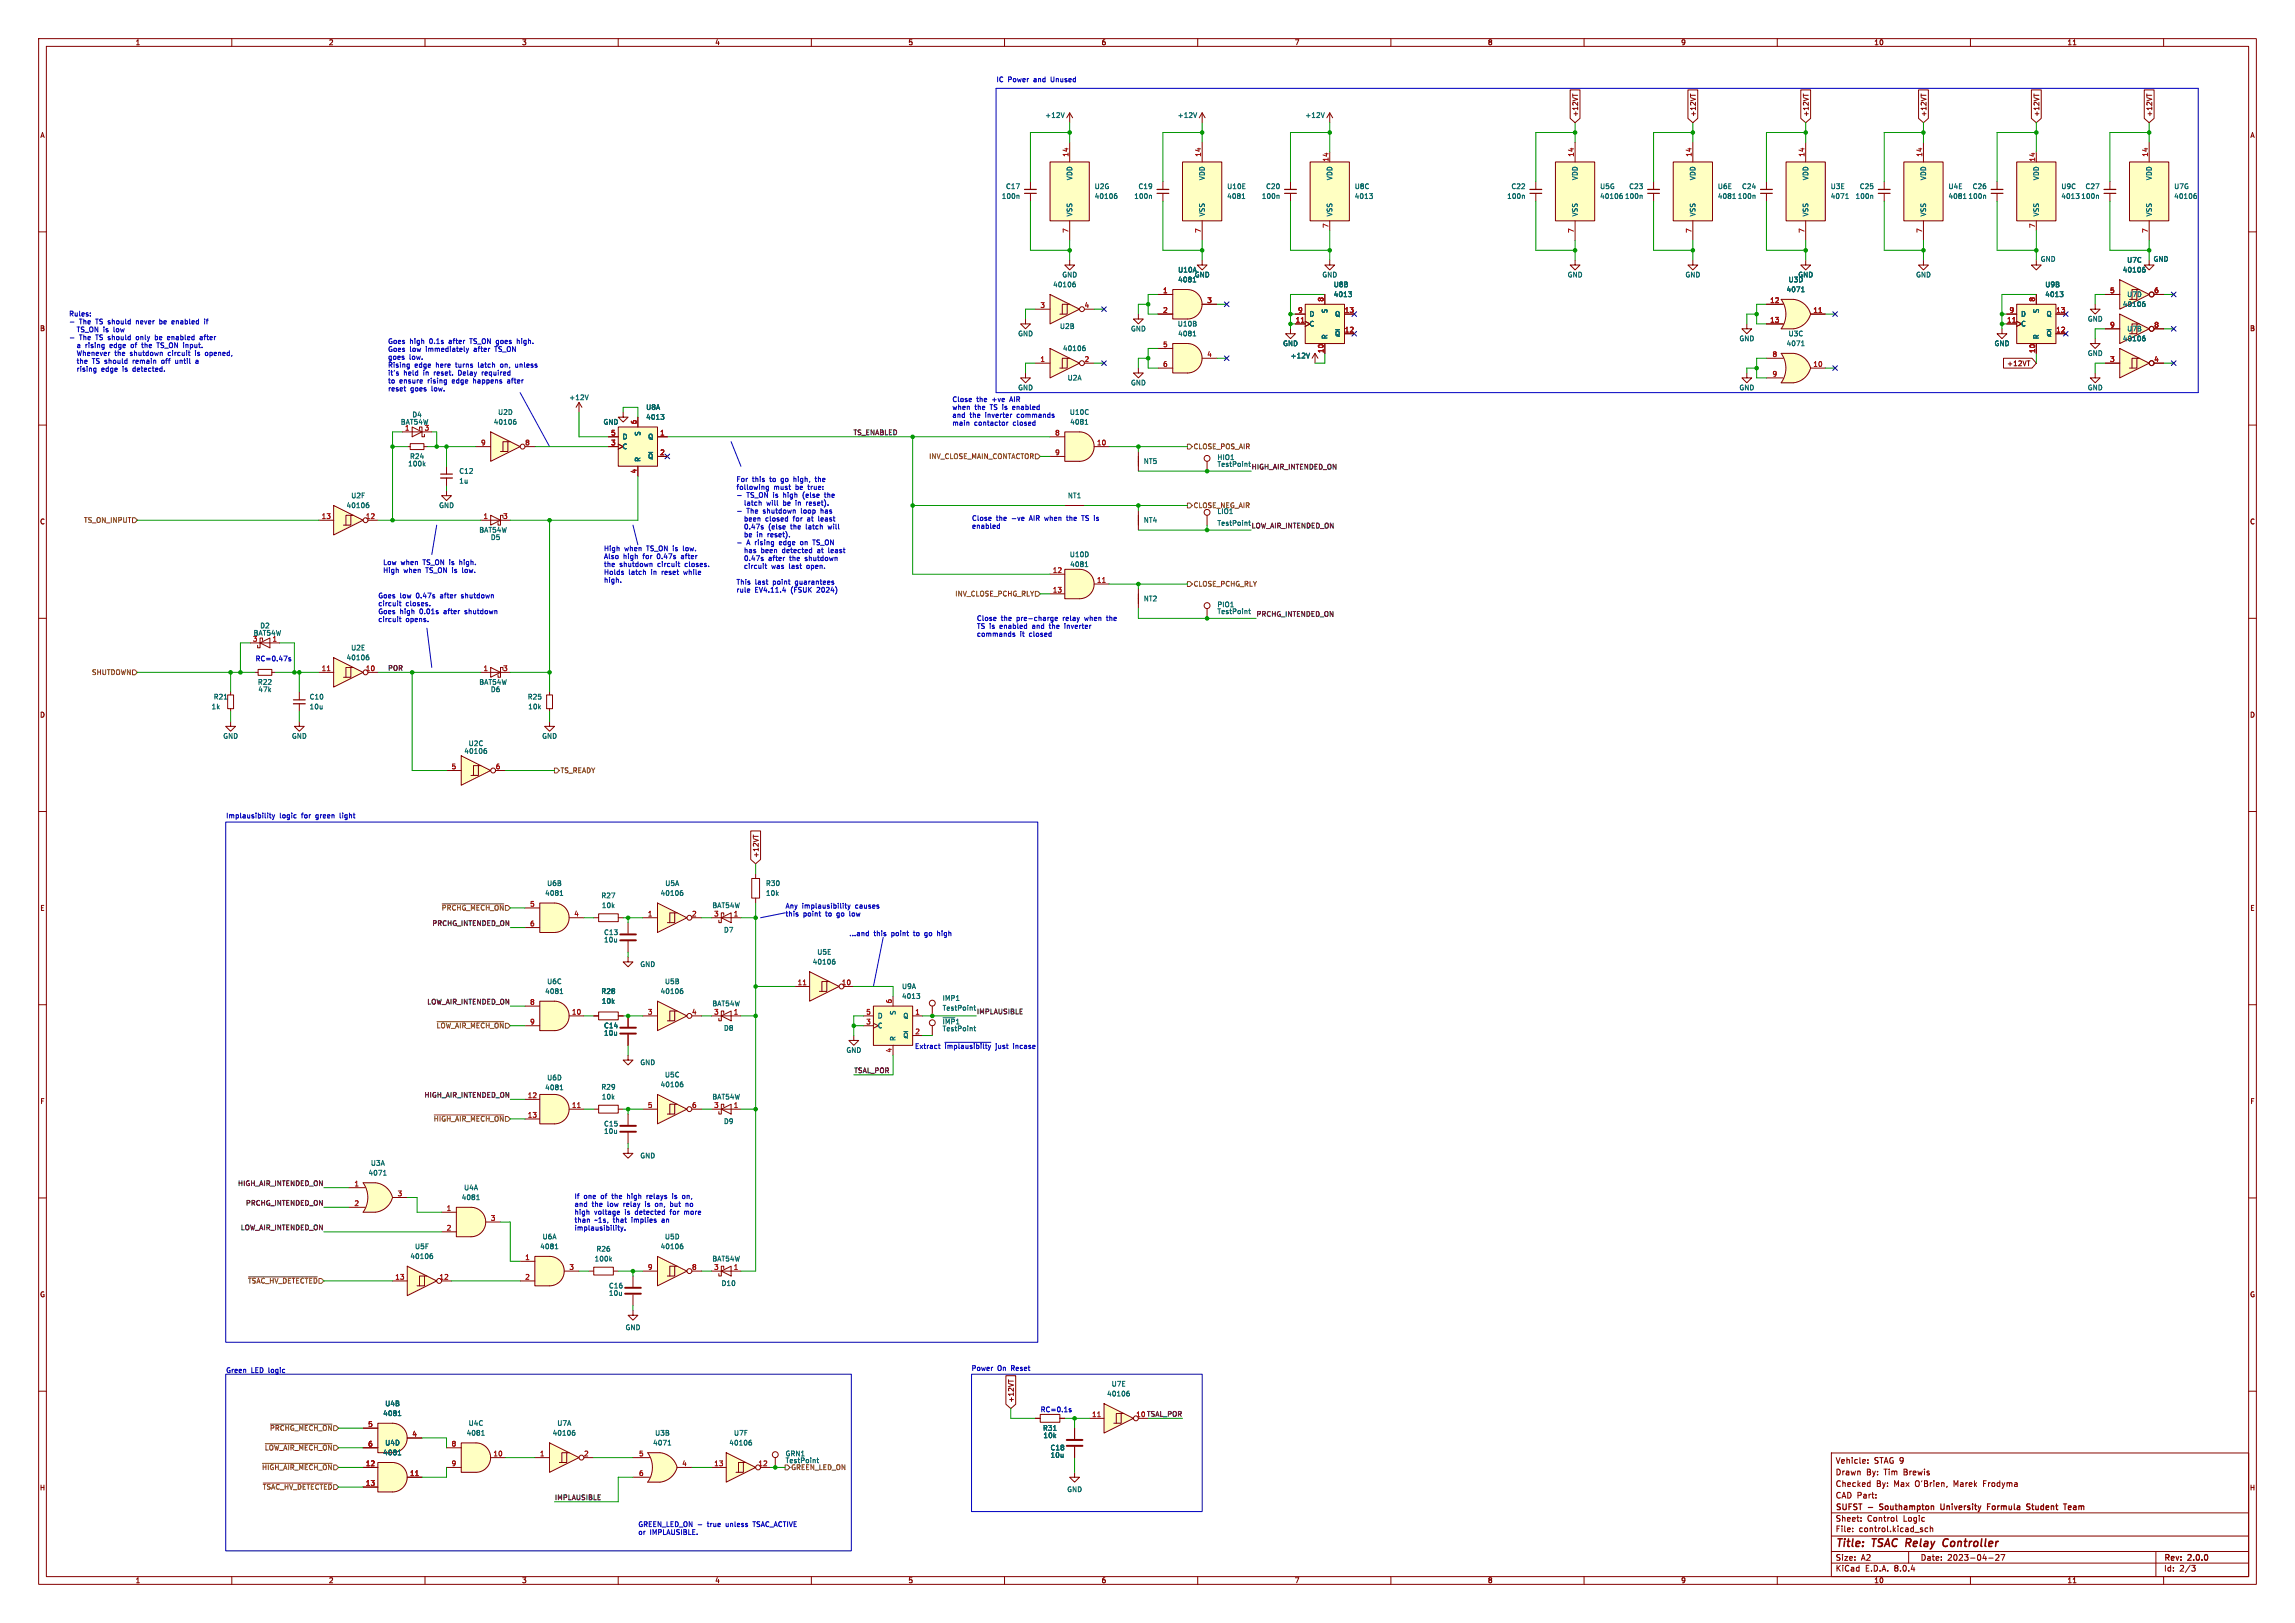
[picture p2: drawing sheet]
<svg xmlns="http://www.w3.org/2000/svg" width="594mm" height="420mm" viewBox="0 0 594 420" stroke-linecap="round" stroke-linejoin="round" font-family="sans-serif">
<defs><g id="words">
<g font-size="2.8" fill="#840000">
<text x="475" y="400.9">Title:</text>
<text x="484.7" y="400.9">TSAC Relay</text>
<text x="504.5" y="400.9">Controller</text>
</g>
<g font-size="2.1" fill="#840000">
<text x="475" y="382">Drawn</text>
<text x="475" y="379">Vehicle:</text>
<text x="483" y="382">By:</text>
<text x="485" y="379">STAG 9</text>
<text x="487.7" y="382">Tim</text>
<text x="492.8" y="382">Brewis</text>
<text x="475" y="388">CAD Part:</text>
<text x="475" y="385">Checked</text>
<text x="485.6" y="385">By:</text>
<text x="490.2" y="385">Max</text>
<text x="495.8" y="385">O'Brien,</text>
<text x="505.9" y="385">Marek</text>
<text x="513.7" y="385">Frodyma</text>
<text x="475" y="394">Sheet:</text>
<text x="475" y="391.2">SUFST</text>
<text x="483.2" y="394">Control</text>
<text x="483.6" y="391.2">-</text>
<text x="487.2" y="391.2">Southampton</text>
<text x="492.7" y="394">Logic</text>
<text x="503.6" y="391.2">University</text>
<text x="516.3" y="391.2">Formula</text>
<text x="527.1" y="391.2">Student</text>
<text x="537.3" y="391.2">Team</text>
<text x="475" y="396.7">File:</text>
<text x="481.1" y="396.7">control.kicad_sch</text>
<text x="475" y="406.9">KiCad</text>
<text x="475" y="404.1">Size:</text>
<text x="481.7" y="404.1">A2</text>
<text x="482.7" y="406.9">E.D.A.</text>
<text x="490.3" y="406.9">8.0.4</text>
<text x="497" y="404.1">Date:</text>
<text x="504" y="404.1">2023-04-27</text>
<text x="560" y="404.3">Rev:</text>
<text x="560" y="406.9">Id:</text>
<text x="564.1" y="406.9">2/3</text>
<text x="566.4" y="404.3">2.0.0</text>
</g>
<g font-size="1.8" fill="#840000">
<text x="35" y="11.9">1</text>
<text x="85" y="11.9">2</text>
<text x="135" y="11.9">3</text>
<text x="185" y="11.9">4</text>
<text x="235" y="11.9">5</text>
<text x="285" y="11.9">6</text>
<text x="335" y="11.9">7</text>
<text x="385" y="11.9">8</text>
<text x="435" y="11.9">9</text>
<text x="485" y="11.9">10</text>
<text x="535" y="11.9">11</text>
<text x="10.3" y="35.9">A</text>
<text x="408.6" y="30.3" transform="rotate(-90 408.6 30.3)">+12VT</text>
<text x="439.1" y="30.3" transform="rotate(-90 439.1 30.3)">+12VT</text>
<text x="468.3" y="30.3" transform="rotate(-90 468.3 30.3)">+12VT</text>
<text x="498.8" y="30.3" transform="rotate(-90 498.8 30.3)">+12VT</text>
<text x="528" y="30.3" transform="rotate(-90 528 30.3)">+12VT</text>
<text x="557.2" y="30.3" transform="rotate(-90 557.2 30.3)">+12VT</text>
<text x="582.3" y="35.9">A</text>
<text x="10.3" y="85.9">B</text>
<text x="582.3" y="85.9">B</text>
<text x="519.4" y="94.9">+12VT</text>
<text x="10.3" y="135.9">C</text>
<text x="582.3" y="135.9">C</text>
<text x="10.3" y="185.9">D</text>
<text x="582.3" y="185.9">D</text>
<text x="196.5" y="222.1" transform="rotate(-90 196.5 222.1)">+12VT</text>
<text x="10.3" y="235.9">E</text>
<text x="582.3" y="235.9">E</text>
<text x="10.3" y="285.9">F</text>
<text x="582.3" y="285.9">F</text>
<text x="10.3" y="335.9">G</text>
<text x="582.3" y="335.9">G</text>
<text x="262.6" y="363.1" transform="rotate(-90 262.6 363.1)">+12VT</text>
<text x="10.2" y="385.9">H</text>
<text x="582.2" y="385.9">H</text>
<text x="35" y="409.9">1</text>
<text x="85" y="409.9">2</text>
<text x="135" y="409.9">3</text>
<text x="185" y="409.9">4</text>
<text x="235" y="409.9">5</text>
<text x="285" y="409.9">6</text>
<text x="335" y="409.9">7</text>
<text x="385" y="409.9">8</text>
<text x="435" y="409.9">9</text>
<text x="485" y="409.9">10</text>
<text x="535" y="409.9">11</text>
</g>
<g font-size="1.8" fill="#0000c2">
<text x="257.8" y="21.3">IC</text>
<text x="260.9" y="21.3">Power</text>
<text x="267.6" y="21.3">and</text>
<text x="272.3" y="21.3">Unused</text>
<text x="17.8" y="82">Rules:</text>
<text x="20.1" y="86">TS_ON is</text>
<text x="20.5" y="84">The</text>
<text x="20.5" y="88.1">The</text>
<text x="24.9" y="84">TS should</text>
<text x="24.9" y="88.1">TS should</text>
<text x="29.9" y="86">low</text>
<text x="35.7" y="84">never</text>
<text x="35.7" y="88.1">only</text>
<text x="40.8" y="88.1">be</text>
<text x="42" y="84">be</text>
<text x="44.2" y="88.1">enabled</text>
<text x="45.4" y="84">enabled</text>
<text x="52.8" y="88.1">after</text>
<text x="54" y="84">if</text>
<text x="100.3" y="89.1">Goes</text>
<text x="106" y="89.1">high</text>
<text x="111.3" y="89.1">0.1s</text>
<text x="116.5" y="89.1">after</text>
<text x="122.1" y="89.1">TS_ON goes</text>
<text x="134.7" y="89.1">high.</text>
<text x="20.1" y="90.1">a</text>
<text x="20.1" y="92.2">Whenever</text>
<text x="20.1" y="94.2">the</text>
<text x="22.4" y="90.1">rising</text>
<text x="24.3" y="94.2">TS should</text>
<text x="28.9" y="90.1">edge</text>
<text x="30.1" y="92.2">the</text>
<text x="34.2" y="92.2">shutdown</text>
<text x="34.6" y="90.1">of</text>
<text x="35.1" y="94.2">remain</text>
<text x="37.6" y="90.1">the</text>
<text x="41.8" y="90.1">TS_ON input.</text>
<text x="42.7" y="94.2">off</text>
<text x="44.2" y="92.2">circuit</text>
<text x="46.5" y="94.2">until</text>
<text x="51.4" y="92.2">is</text>
<text x="54.2" y="92.2">opened,</text>
<text x="100.3" y="91.1">Goes</text>
<text x="100.3" y="93.2">goes</text>
<text x="100.3" y="95.2">Rising</text>
<text x="105.9" y="93.2">low.</text>
<text x="106" y="91.1">low</text>
<text x="107.3" y="95.2">edge</text>
<text x="110.4" y="91.1">immediately</text>
<text x="113" y="95.2">here</text>
<text x="118.2" y="95.2">turns</text>
<text x="123" y="91.1">after</text>
<text x="124.2" y="95.2">latch</text>
<text x="128.6" y="91.1">TS_ON</text>
<text x="130.2" y="95.2">on,</text>
<text x="134.3" y="95.2">unless</text>
<text x="20.1" y="96.3">rising</text>
<text x="26.6" y="96.3">edge</text>
<text x="32.3" y="96.3">is</text>
<text x="35.1" y="96.3">detected.</text>
<text x="100.3" y="97.3">it's</text>
<text x="100.3" y="99.3">to</text>
<text x="100.3" y="101.4">reset</text>
<text x="103.4" y="99.3">ensure</text>
<text x="104.5" y="97.3">held</text>
<text x="106.2" y="101.4">goes</text>
<text x="109.7" y="97.3">in</text>
<text x="110.8" y="99.3">rising</text>
<text x="111.8" y="101.4">low.</text>
<text x="112.6" y="97.3">reset.</text>
<text x="117.3" y="99.3">edge</text>
<text x="119.1" y="97.3">Delay</text>
<text x="123" y="99.3">happens</text>
<text x="125.4" y="97.3">required</text>
<text x="132" y="99.3">after</text>
<text x="246.4" y="104.1">Close</text>
<text x="246.4" y="106.2">when</text>
<text x="252.3" y="106.2">the</text>
<text x="252.8" y="104.1">the</text>
<text x="256.4" y="106.2">TS is</text>
<text x="256.9" y="104.1">+ve</text>
<text x="261.7" y="104.1">AIR</text>
<text x="262.6" y="106.2">enabled</text>
<text x="246.4" y="108.2">and</text>
<text x="246.4" y="110.2">main</text>
<text x="251" y="108.2">the</text>
<text x="252.1" y="110.2">contactor</text>
<text x="255.1" y="108.2">inverter</text>
<text x="262.3" y="110.2">closed</text>
<text x="263.5" y="108.2">commands</text>
<text x="190.5" y="124.8">For</text>
<text x="194.7" y="124.8">this</text>
<text x="199.4" y="124.8">to</text>
<text x="202.4" y="124.8">go</text>
<text x="205.9" y="124.8">high,</text>
<text x="211.7" y="124.8">the</text>
<text x="190.5" y="126.8">following</text>
<text x="192.8" y="130.9">latch</text>
<text x="193.2" y="128.9">TS_ON is</text>
<text x="198.8" y="130.9">will</text>
<text x="200.3" y="126.8">must</text>
<text x="203" y="128.9">high</text>
<text x="203.2" y="130.9">be</text>
<text x="206" y="126.8">be</text>
<text x="206.6" y="130.9">in</text>
<text x="208.2" y="128.9">(else</text>
<text x="209.4" y="126.8">true:</text>
<text x="209.6" y="130.9">reset).</text>
<text x="214.1" y="128.9">the</text>
<text x="192.8" y="135">been</text>
<text x="192.8" y="137.1">0.47s</text>
<text x="193.2" y="133">The</text>
<text x="197.6" y="133">shutdown</text>
<text x="198.5" y="135">closed</text>
<text x="199.3" y="137.1">(else</text>
<text x="205.2" y="137.1">the</text>
<text x="205.8" y="135">for</text>
<text x="207.6" y="133">loop</text>
<text x="209.3" y="137.1">latch</text>
<text x="209.7" y="135">at</text>
<text x="212.7" y="135">least</text>
<text x="212.9" y="133">has</text>
<text x="215.2" y="137.1">will</text>
<text x="251.5" y="134.9">Close</text>
<text x="251.5" y="136.9">enabled</text>
<text x="257.8" y="134.9">the</text>
<text x="262" y="134.9">-ve</text>
<text x="266.8" y="134.9">AIR when</text>
<text x="276.8" y="134.9">the</text>
<text x="280.9" y="134.9">TS is</text>
<text x="156.2" y="142.7">High</text>
<text x="161.6" y="142.7">when</text>
<text x="167.5" y="142.7">TS_ON is</text>
<text x="177.3" y="142.7">low.</text>
<text x="192.8" y="139.1">be</text>
<text x="192.8" y="143.2">has</text>
<text x="193.2" y="141.2">A rising</text>
<text x="196.3" y="139.1">in</text>
<text x="197.3" y="143.2">been</text>
<text x="199.2" y="139.1">reset).</text>
<text x="202" y="141.2">edge</text>
<text x="203" y="143.2">detected</text>
<text x="207.6" y="141.2">on</text>
<text x="211.1" y="141.2">TS_ON</text>
<text x="212.3" y="143.2">at</text>
<text x="215.3" y="143.2">least</text>
<text x="99.1" y="146.3">Low</text>
<text x="99.1" y="148.3">High</text>
<text x="103.7" y="146.3">when</text>
<text x="104.5" y="148.3">when</text>
<text x="109.6" y="146.3">TS_ON is</text>
<text x="110.4" y="148.3">TS_ON is</text>
<text x="119.4" y="146.3">high.</text>
<text x="120.1" y="148.3">low.</text>
<text x="156.2" y="144.7">Also</text>
<text x="156.2" y="146.8">the</text>
<text x="156.2" y="148.8">Holds</text>
<text x="160.3" y="146.8">shutdown</text>
<text x="161.3" y="144.7">high</text>
<text x="162.7" y="148.8">latch</text>
<text x="166.5" y="144.7">for</text>
<text x="168.7" y="148.8">in</text>
<text x="170.3" y="146.8">circuit</text>
<text x="170.4" y="144.7">0.47s</text>
<text x="171.6" y="148.8">reset</text>
<text x="176.8" y="144.7">after</text>
<text x="177.5" y="148.8">while</text>
<text x="177.6" y="146.8">closes.</text>
<text x="192.8" y="145.2">0.47s</text>
<text x="192.8" y="147.3">circuit</text>
<text x="199.3" y="145.2">after</text>
<text x="200.1" y="147.3">was</text>
<text x="204.7" y="147.3">last</text>
<text x="204.9" y="145.2">the</text>
<text x="209.1" y="145.2">shutdown</text>
<text x="209.5" y="147.3">open.</text>
<text x="97.8" y="154.9">Goes</text>
<text x="103.5" y="154.9">low</text>
<text x="107.8" y="154.9">0.47s</text>
<text x="114.2" y="154.9">after</text>
<text x="119.9" y="154.9">shutdown</text>
<text x="156.2" y="150.9">high.</text>
<text x="190.5" y="151.4">This</text>
<text x="190.5" y="153.4">rule</text>
<text x="195.4" y="153.4">EV4.11.4</text>
<text x="195.4" y="151.4">last</text>
<text x="200.2" y="151.4">point</text>
<text x="204.8" y="153.4">(FSUK</text>
<text x="206.1" y="151.4">guarantees</text>
<text x="211.7" y="153.4">2024)</text>
<text x="97.8" y="157">circuit</text>
<text x="97.8" y="159">Goes</text>
<text x="97.8" y="161">circuit</text>
<text x="103.5" y="159">high</text>
<text x="105" y="157">closes.</text>
<text x="105" y="161">opens.</text>
<text x="108.7" y="159">0.01s</text>
<text x="115.2" y="159">after</text>
<text x="120.8" y="159">shutdown</text>
<text x="252.7" y="160.8">Close</text>
<text x="259.1" y="160.8">the</text>
<text x="263.2" y="160.8">pre-charge</text>
<text x="275.4" y="160.8">relay</text>
<text x="281.2" y="160.8">when</text>
<text x="287.1" y="160.8">the</text>
<text x="252.7" y="162.8">TS is</text>
<text x="252.7" y="164.9">commands</text>
<text x="258.9" y="162.8">enabled</text>
<text x="264" y="164.9">it</text>
<text x="266.5" y="164.9">closed</text>
<text x="267.5" y="162.8">and</text>
<text x="272.1" y="162.8">the</text>
<text x="276.2" y="162.8">inverter</text>
<text x="66" y="171.2">RC=0.47s</text>
<text x="58.4" y="211.8">Implausibility</text>
<text x="72.4" y="211.8">logic</text>
<text x="78.2" y="211.8">for</text>
<text x="82" y="211.8">green</text>
<text x="88.4" y="211.8">light</text>
<text x="203.2" y="235.2">Any</text>
<text x="203.2" y="237.2">this</text>
<text x="207.6" y="235.2">implausibility</text>
<text x="207.9" y="237.2">point</text>
<text x="213.8" y="237.2">to</text>
<text x="216.9" y="237.2">go</text>
<text x="220.3" y="237.2">low</text>
<text x="221.5" y="235.2">causes</text>
<text x="219.7" y="242.3">...and</text>
<text x="226.1" y="242.3">this</text>
<text x="230.8" y="242.3">point</text>
<text x="236.8" y="242.3">to</text>
<text x="239.8" y="242.3">go</text>
<text x="243.3" y="242.3">high</text>
<text x="236.7" y="271.6">Extract</text>
<text x="244.5" y="271.6">~{implausibilty}</text>
<text x="257.9" y="271.6">just</text>
<text x="262.5" y="271.6">incase</text>
<text x="148.6" y="310.3">If</text>
<text x="151.1" y="310.3">one</text>
<text x="155.6" y="310.3">of</text>
<text x="158.7" y="310.3">the</text>
<text x="162.8" y="310.3">high</text>
<text x="168.1" y="310.3">relays</text>
<text x="174.9" y="310.3">is</text>
<text x="177.7" y="310.3">on,</text>
<text x="148.6" y="312.4">and</text>
<text x="148.6" y="314.4">high</text>
<text x="148.6" y="316.5">than</text>
<text x="153.2" y="312.4">the</text>
<text x="153.8" y="314.4">voltage</text>
<text x="153.9" y="316.5">~1s,</text>
<text x="157.3" y="312.4">low</text>
<text x="158.9" y="316.5">that</text>
<text x="161.7" y="312.4">relay</text>
<text x="161.9" y="314.4">is</text>
<text x="163.8" y="316.5">implies</text>
<text x="164.7" y="314.4">detected</text>
<text x="167.5" y="312.4">is</text>
<text x="170.3" y="312.4">on,</text>
<text x="171.8" y="316.5">an</text>
<text x="174" y="314.4">for</text>
<text x="174.4" y="312.4">but</text>
<text x="177.8" y="314.4">more</text>
<text x="178.6" y="312.4">no</text>
<text x="148.6" y="318.5">implausibility.</text>
<text x="58.4" y="355.4">Green</text>
<text x="65" y="355.4">LED logic</text>
<text x="251.4" y="354.9">Power</text>
<text x="258.2" y="354.9">On</text>
<text x="261.8" y="354.9">Reset</text>
<text x="269.2" y="365.5">RC=0.1s</text>
<text x="165.1" y="395.2">GREEN_LED_ON -</text>
<text x="183.2" y="395.2">true</text>
<text x="188.1" y="395.2">unless</text>
<text x="195.4" y="395.2">TSAC_ACTIVE</text>
<text x="165.1" y="397.3">or</text>
<text x="168.2" y="397.3">IMPLAUSIBLE.</text>
</g>
<g font-size="1.8" fill="#006464">
<text x="270.4" y="30.7">+12V</text>
<text x="304.7" y="30.7">+12V</text>
<text x="337.7" y="30.7">+12V</text>
<text x="277.7" y="46.8" transform="rotate(-90 277.7 46.8)">VDD</text>
<text x="312" y="46.8" transform="rotate(-90 312 46.8)">VDD</text>
<text x="345" y="46.8" transform="rotate(-90 345 46.8)">VDD</text>
<text x="408.5" y="46.8" transform="rotate(-90 408.5 46.8)">VDD</text>
<text x="439" y="46.8" transform="rotate(-90 439 46.8)">VDD</text>
<text x="468.2" y="46.8" transform="rotate(-90 468.2 46.8)">VDD</text>
<text x="498.7" y="46.8" transform="rotate(-90 498.7 46.8)">VDD</text>
<text x="527.9" y="46.8" transform="rotate(-90 527.9 46.8)">VDD</text>
<text x="557.1" y="46.8" transform="rotate(-90 557.1 46.8)">VDD</text>
<text x="259.2" y="51.7">100n</text>
<text x="260.3" y="49.1">C17</text>
<text x="283.2" y="49.1">U2G</text>
<text x="283.2" y="51.7">40106</text>
<text x="293.5" y="51.7">100n</text>
<text x="294.5" y="49.1">C19</text>
<text x="317.5" y="49.1">U10E</text>
<text x="317.5" y="51.7">4081</text>
<text x="326.5" y="51.7">100n</text>
<text x="327.6" y="49.1">C20</text>
<text x="350.5" y="49.1">U8C</text>
<text x="350.5" y="51.7">4013</text>
<text x="390" y="51.7">100n</text>
<text x="391.1" y="49.1">C22</text>
<text x="414" y="49.1">U5G</text>
<text x="414" y="51.7">40106</text>
<text x="420.5" y="51.7">100n</text>
<text x="421.5" y="49.1">C23</text>
<text x="444.5" y="49.1">U6E</text>
<text x="444.5" y="51.7">4081</text>
<text x="449.7" y="51.7">100n</text>
<text x="450.8" y="49.1">C24</text>
<text x="473.7" y="49.1">U3E</text>
<text x="473.7" y="51.7">4071</text>
<text x="480.1" y="51.7">100n</text>
<text x="481.2" y="49.1">C25</text>
<text x="504.2" y="49.1">U4E</text>
<text x="504.2" y="51.7">4081</text>
<text x="509.4" y="51.7">100n</text>
<text x="510.4" y="49.1">C26</text>
<text x="533.4" y="49.1">U9C</text>
<text x="533.4" y="51.7">4013</text>
<text x="538.6" y="51.7">100n</text>
<text x="539.7" y="49.1">C27</text>
<text x="562.6" y="49.1">U7G</text>
<text x="562.6" y="51.7">40106</text>
<text x="277.7" y="56.1" transform="rotate(-90 277.7 56.1)">VSS</text>
<text x="312" y="56.1" transform="rotate(-90 312 56.1)">VSS</text>
<text x="345" y="56.1" transform="rotate(-90 345 56.1)">VSS</text>
<text x="408.5" y="56.1" transform="rotate(-90 408.5 56.1)">VSS</text>
<text x="439" y="56.1" transform="rotate(-90 439 56.1)">VSS</text>
<text x="468.2" y="56.1" transform="rotate(-90 468.2 56.1)">VSS</text>
<text x="498.7" y="56.1" transform="rotate(-90 498.7 56.1)">VSS</text>
<text x="527.9" y="56.1" transform="rotate(-90 527.9 56.1)">VSS</text>
<text x="557.1" y="56.1" transform="rotate(-90 557.1 56.1)">VSS</text>
<text x="274.8" y="72">GND</text>
<text x="304.8" y="70.7">U10A</text>
<text x="309.1" y="72">GND</text>
<text x="342.1" y="72">GND</text>
<text x="405.6" y="72">GND</text>
<text x="436.1" y="72">GND</text>
<text x="465.3" y="72">GND</text>
<text x="495.8" y="72">GND</text>
<text x="528.1" y="67.9">GND</text>
<text x="549.3" y="70.7">40106</text>
<text x="550.4" y="68.2">U7C</text>
<text x="557.3" y="67.9">GND</text>
<text x="272.5" y="74.5">40106</text>
<text x="304.8" y="73.3">4081</text>
<text x="345.1" y="74.5">U8B</text>
<text x="345.1" y="77.1">4013</text>
<text x="462.3" y="75.8">4071</text>
<text x="462.8" y="73.3">U3D</text>
<text x="529.3" y="74.5">U9B</text>
<text x="529.3" y="77.1">4013</text>
<text x="550.4" y="77.1">U7D</text>
<text x="338.8" y="82.1">D</text>
<text x="343.8" y="81.2" transform="rotate(-90 343.8 81.2)">S</text>
<text x="345.4" y="82.1">Q</text>
<text x="523" y="82.1">D</text>
<text x="527.9" y="81.2" transform="rotate(-90 527.9 81.2)">S</text>
<text x="529.6" y="82.1">Q</text>
<text x="540.3" y="83.4">GND</text>
<text x="549.3" y="79.6">40106</text>
<text x="263.4" y="87.2">GND</text>
<text x="274.2" y="85.3">U2B</text>
<text x="292.6" y="86">GND</text>
<text x="304.7" y="84.7">U10B</text>
<text x="304.8" y="87.2">4081</text>
<text x="332" y="89.8">GND</text>
<text x="338.8" y="84.7">C</text>
<text x="343.8" y="87.9" transform="rotate(-90 343.8 87.9)">R</text>
<text x="345.4" y="87.2">~{Q}</text>
<text x="450.1" y="88.5">GND</text>
<text x="462.3" y="89.8">4071</text>
<text x="462.8" y="87.2">U3C</text>
<text x="516.1" y="89.8">GND</text>
<text x="523" y="84.7">C</text>
<text x="527.9" y="87.9" transform="rotate(-90 527.9 87.9)">R</text>
<text x="529.6" y="87.2">~{Q}</text>
<text x="549.3" y="88.5">40106</text>
<text x="550.4" y="86">U7B</text>
<text x="275" y="91">40106</text>
<text x="333.9" y="92.9">+12V</text>
<text x="540.3" y="92.3">GND</text>
<text x="263.4" y="101.2">GND</text>
<text x="276.2" y="98.7">U2A</text>
<text x="292.6" y="99.9">GND</text>
<text x="450.1" y="101.2">GND</text>
<text x="540.3" y="101.2">GND</text>
<text x="128.8" y="107.5">U2D</text>
<text x="147.2" y="103.7">+12V</text>
<text x="167.1" y="106.3">U8A</text>
<text x="276.8" y="107.5">U10C</text>
<text x="103.6" y="110.1">BAT54W</text>
<text x="104.7" y="111.5">1</text>
<text x="106.6" y="108.2">D4</text>
<text x="127.7" y="110.1">40106</text>
<text x="156.1" y="110.1">GND</text>
<text x="161" y="113.9">D</text>
<text x="166" y="112.9" transform="rotate(-90 166 112.9)">S</text>
<text x="167.1" y="108.8">4013</text>
<text x="167.6" y="113.9">Q</text>
<text x="276.9" y="110.1">4081</text>
<text x="106" y="119">R24</text>
<text x="161" y="116.4">C</text>
<text x="166" y="119.6" transform="rotate(-90 166 119.6)">R</text>
<text x="167.6" y="119">~{Q}</text>
<text x="315" y="119.2">HIO1</text>
<text x="105.5" y="120.9">100k</text>
<text x="118.8" y="125.3">1u</text>
<text x="118.8" y="122.8">C12</text>
<text x="295.9" y="120.2">NT5</text>
<text x="315" y="121">TestPoint</text>
<text x="89.6" y="131.7">40106</text>
<text x="90.8" y="129.1">U2F</text>
<text x="113.5" y="131.7">GND</text>
<text x="276.3" y="129.1">NT1</text>
<text x="295.9" y="135.5">NT4</text>
<text x="315" y="136.2">TestPoint</text>
<text x="123.9" y="138">BAT54W</text>
<text x="126.9" y="139.9">D5</text>
<text x="276.8" y="144.4">U10D</text>
<text x="276.9" y="146.9">4081</text>
<text x="295.9" y="155.8">NT2</text>
<text x="315" y="157.3">PIO1</text>
<text x="315" y="159.1">TestPoint</text>
<text x="65.3" y="166.1">3</text>
<text x="65.5" y="164.7">BAT54W</text>
<text x="67.2" y="162.8">D2</text>
<text x="89.6" y="171">40106</text>
<text x="90.8" y="168.5">U2E</text>
<text x="66.6" y="177.4">R22</text>
<text x="66.8" y="179.3">47k</text>
<text x="123.9" y="177.4">BAT54W</text>
<text x="126.9" y="179.3">D6</text>
<text x="54.7" y="183.7">1k</text>
<text x="55.2" y="181.2">R21</text>
<text x="80" y="181.2">C10</text>
<text x="80" y="183.7">10u</text>
<text x="136.5" y="181.2">R25</text>
<text x="136.6" y="183.7">10k</text>
<text x="57.7" y="191.4">GND</text>
<text x="75.4" y="191.4">GND</text>
<text x="140.2" y="191.4">GND</text>
<text x="120.1" y="195.3">40106</text>
<text x="121.2" y="193.3">U2C</text>
<text x="141" y="232">4081</text>
<text x="141.5" y="229.5">U6B</text>
<text x="155.5" y="232.6">R27</text>
<text x="170.9" y="232">40106</text>
<text x="172.1" y="229.5">U5A</text>
<text x="198.1" y="232">10k</text>
<text x="198.1" y="229.5">R30</text>
<text x="155.7" y="235.2">10k</text>
<text x="184.3" y="235.2">BAT54W</text>
<text x="156.2" y="242.2">C13</text>
<text x="156.2" y="244.1">10u</text>
<text x="187.3" y="241.5">D7</text>
<text x="165.6" y="250.4">GND</text>
<text x="210.2" y="249.8">40106</text>
<text x="211.4" y="247.2">U5E</text>
<text x="141" y="257.4">4081</text>
<text x="141.5" y="254.9">U6C</text>
<text x="155.5" y="257.4">R28</text>
<text x="170.9" y="257.4">40106</text>
<text x="172" y="254.9">U5B</text>
<text x="233.3" y="256.1">U9A</text>
<text x="155.7" y="259.9">10k</text>
<text x="184.3" y="260.6">BAT54W</text>
<text x="227.1" y="263.8">D</text>
<text x="232" y="262.8" transform="rotate(-90 232 262.8)">S</text>
<text x="233.3" y="258.7">4013</text>
<text x="233.7" y="263.8">Q</text>
<text x="243.8" y="259.2">IMP1</text>
<text x="243.8" y="261.7">TestPoint</text>
<text x="156.2" y="266.3">C14</text>
<text x="156.2" y="268.2">10u</text>
<text x="187.3" y="266.9">D8</text>
<text x="227.1" y="266.3">C</text>
<text x="232" y="269.5" transform="rotate(-90 232 269.5)">R</text>
<text x="233.7" y="268.8">~{Q}</text>
<text x="243.8" y="265.3">~{IMP}1</text>
<text x="243.8" y="267.1">TestPoint</text>
<text x="165.6" y="275.8">GND</text>
<text x="218.9" y="272.6">GND</text>
<text x="141.5" y="279.8">U6D</text>
<text x="170.9" y="281.5">40106</text>
<text x="172" y="279">U5C</text>
<text x="141" y="282.3">4081</text>
<text x="155.5" y="282.2">R29</text>
<text x="155.7" y="284.7">10k</text>
<text x="184.3" y="284.7">BAT54W</text>
<text x="156.2" y="291.7">C15</text>
<text x="156.2" y="293.6">10u</text>
<text x="187.3" y="291.1">D9</text>
<text x="165.6" y="299.9">GND</text>
<text x="95.3" y="304.4">4071</text>
<text x="95.9" y="301.9">U3A</text>
<text x="119.4" y="310.7">4081</text>
<text x="120" y="308.2">U4A</text>
<text x="107.3" y="323.4">U5F</text>
<text x="139.7" y="323.4">4081</text>
<text x="140.3" y="320.9">U6A</text>
<text x="170.9" y="323.4">40106</text>
<text x="172" y="320.9">U5D</text>
<text x="106.1" y="326">40106</text>
<text x="153.8" y="326.6">100k</text>
<text x="154.3" y="324.1">R26</text>
<text x="184.3" y="326.6">BAT54W</text>
<text x="157.5" y="333.6">C16</text>
<text x="157.5" y="335.5">10u</text>
<text x="186.6" y="333">D10</text>
<text x="161.8" y="344.4">GND</text>
<text x="287.6" y="359">U7E</text>
<text x="99.6" y="364.1">U4B</text>
<text x="286.4" y="361.5">40106</text>
<text x="99.1" y="366.6">4081</text>
<text x="120.7" y="371.7">4081</text>
<text x="121.2" y="369.2">U4C</text>
<text x="142.9" y="371.7">40106</text>
<text x="144.1" y="369.2">U7A</text>
<text x="169.4" y="371.7">U3B</text>
<text x="189.9" y="371.7">U7F</text>
<text x="269.8" y="370.4">R31</text>
<text x="99.1" y="376.8">4081</text>
<text x="99.6" y="374.2">U4D</text>
<text x="168.9" y="374.2">4071</text>
<text x="188.6" y="374.2">40106</text>
<text x="203.2" y="377">GRN1</text>
<text x="270" y="372.3">10k</text>
<text x="271.8" y="375.5">C18</text>
<text x="271.8" y="377.4">10u</text>
<text x="276.1" y="386.3">GND</text>
</g>
<g font-size="1.8" fill="#a90000">
<text x="276.6" y="40.7" transform="rotate(-90 276.6 40.7)">14</text>
<text x="310.9" y="40.7" transform="rotate(-90 310.9 40.7)">14</text>
<text x="343.9" y="42" transform="rotate(-90 343.9 42)">14</text>
<text x="407.4" y="40.7" transform="rotate(-90 407.4 40.7)">14</text>
<text x="437.9" y="40.7" transform="rotate(-90 437.9 40.7)">14</text>
<text x="467.1" y="40.7" transform="rotate(-90 467.1 40.7)">14</text>
<text x="497.6" y="40.7" transform="rotate(-90 497.6 40.7)">14</text>
<text x="526.8" y="42" transform="rotate(-90 526.8 42)">14</text>
<text x="556" y="40.7" transform="rotate(-90 556 40.7)">14</text>
<text x="343.9" y="59.1" transform="rotate(-90 343.9 59.1)">7</text>
<text x="526.8" y="59.1" transform="rotate(-90 526.8 59.1)">7</text>
<text x="276.6" y="60.4" transform="rotate(-90 276.6 60.4)">7</text>
<text x="310.9" y="60.4" transform="rotate(-90 310.9 60.4)">7</text>
<text x="407.4" y="60.4" transform="rotate(-90 407.4 60.4)">7</text>
<text x="437.9" y="60.4" transform="rotate(-90 437.9 60.4)">7</text>
<text x="467.1" y="60.4" transform="rotate(-90 467.1 60.4)">7</text>
<text x="497.6" y="60.4" transform="rotate(-90 497.6 60.4)">7</text>
<text x="556" y="60.4" transform="rotate(-90 556 60.4)">7</text>
<text x="300.9" y="75.9">1</text>
<text x="546" y="75.9">5</text>
<text x="557.5" y="75.9">6</text>
<text x="269.2" y="79.8">3</text>
<text x="280.6" y="79.8">4</text>
<text x="300.9" y="81">2</text>
<text x="312.3" y="78.5">3</text>
<text x="335.2" y="83.6">11</text>
<text x="335.8" y="81">9</text>
<text x="342.6" y="78.2" transform="rotate(-90 342.6 78.2)">8</text>
<text x="347.9" y="81">13</text>
<text x="458" y="78.5">12</text>
<text x="458" y="83.6">13</text>
<text x="469.2" y="81">11</text>
<text x="519.4" y="83.6">11</text>
<text x="520" y="81">9</text>
<text x="526.8" y="78.2" transform="rotate(-90 526.8 78.2)">8</text>
<text x="532.1" y="81">13</text>
<text x="300.9" y="89.9">5</text>
<text x="347.9" y="86.1">12</text>
<text x="532.1" y="86.1">12</text>
<text x="546" y="84.8">9</text>
<text x="557.5" y="84.8">8</text>
<text x="269.2" y="93.7">1</text>
<text x="280.6" y="93.7">2</text>
<text x="300.9" y="95">6</text>
<text x="312.3" y="92.5">4</text>
<text x="342.6" y="91.5" transform="rotate(-90 342.6 91.5)">10</text>
<text x="458.7" y="92.5">8</text>
<text x="469.2" y="95">10</text>
<text x="526.8" y="91.5" transform="rotate(-90 526.8 91.5)">10</text>
<text x="546" y="93.7">3</text>
<text x="557.5" y="93.7">4</text>
<text x="458.7" y="97.5">9</text>
<text x="109.8" y="111.5">3</text>
<text x="158" y="112.8">5</text>
<text x="164.8" y="109.9" transform="rotate(-90 164.8 109.9)">6</text>
<text x="170.7" y="112.8">1</text>
<text x="273" y="112.8">8</text>
<text x="124.4" y="115.3">9</text>
<text x="135.8" y="115.3">8</text>
<text x="158" y="115.3">3</text>
<text x="170.7" y="117.9">2</text>
<text x="273" y="117.9">9</text>
<text x="283.8" y="115.3">10</text>
<text x="164.8" y="122.6" transform="rotate(-90 164.8 122.6)">4</text>
<text x="83.1" y="134.4">13</text>
<text x="94.6" y="134.4">12</text>
<text x="125" y="134.4">1</text>
<text x="130.1" y="134.4">3</text>
<text x="272.4" y="148.3">12</text>
<text x="272.4" y="153.4">13</text>
<text x="283.8" y="150.9">11</text>
<text x="70.4" y="166.1">1</text>
<text x="83.1" y="173.7">11</text>
<text x="94.6" y="173.7">10</text>
<text x="125" y="173.7">1</text>
<text x="130.1" y="173.7">3</text>
<text x="116.8" y="199.1">5</text>
<text x="128.2" y="199.1">6</text>
<text x="137.1" y="234.7">5</text>
<text x="137.1" y="239.8">6</text>
<text x="148.5" y="237.2">4</text>
<text x="167.6" y="237.2">1</text>
<text x="179" y="237.2">2</text>
<text x="184.7" y="237.2">3</text>
<text x="189.8" y="237.2">1</text>
<text x="206.3" y="255">11</text>
<text x="217.8" y="255">10</text>
<text x="137.1" y="260.1">8</text>
<text x="147.9" y="262.6">10</text>
<text x="167.6" y="262.6">3</text>
<text x="179" y="262.6">4</text>
<text x="184.7" y="262.6">3</text>
<text x="189.8" y="262.6">1</text>
<text x="224.1" y="262.6">5</text>
<text x="230.9" y="259.8" transform="rotate(-90 230.9 259.8)">6</text>
<text x="236.8" y="262.6">1</text>
<text x="137.1" y="265.2">9</text>
<text x="224.1" y="265.2">3</text>
<text x="236.8" y="267.7">2</text>
<text x="230.9" y="272.5" transform="rotate(-90 230.9 272.5)">4</text>
<text x="136.5" y="284.2">12</text>
<text x="147.9" y="286.8">11</text>
<text x="167.6" y="286.8">5</text>
<text x="179" y="286.8">6</text>
<text x="184.7" y="286.8">3</text>
<text x="189.8" y="286.8">1</text>
<text x="136.5" y="289.3">13</text>
<text x="91.6" y="307.1">1</text>
<text x="102.8" y="309.6">3</text>
<text x="91.6" y="312.2">2</text>
<text x="115.5" y="313.4">1</text>
<text x="126.9" y="316">3</text>
<text x="115.5" y="318.5">2</text>
<text x="135.8" y="326.1">1</text>
<text x="147.2" y="328.7">3</text>
<text x="167.6" y="328.7">9</text>
<text x="179" y="328.7">8</text>
<text x="184.7" y="328.7">3</text>
<text x="189.8" y="328.7">1</text>
<text x="102.2" y="331.2">13</text>
<text x="113.6" y="331.2">12</text>
<text x="135.8" y="331.2">2</text>
<text x="95.2" y="369.3">5</text>
<text x="106.6" y="371.9">4</text>
<text x="282.5" y="366.8">11</text>
<text x="95.2" y="374.4">6</text>
<text x="116.8" y="374.4">8</text>
<text x="127.6" y="376.9">10</text>
<text x="139.6" y="376.9">1</text>
<text x="151.1" y="376.9">2</text>
<text x="165.3" y="376.9">5</text>
<text x="94.6" y="379.5">12</text>
<text x="106" y="382">11</text>
<text x="116.8" y="379.5">9</text>
<text x="165.3" y="382">6</text>
<text x="176.5" y="379.5">4</text>
<text x="184.7" y="379.5">13</text>
<text x="196.2" y="379.5">12</text>
<text x="94.6" y="384.6">13</text>
</g>
<g font-size="1.8" fill="#0f0f0f">
<text x="220.8" y="112.7">TS_ENABLED</text>
<text x="323.8" y="121.6">HIGH_AIR_INTENDED_ON</text>
<text x="323.8" y="136.8">LOW_AIR_INTENDED_ON</text>
<text x="325.1" y="159.7">PRCHG_INTENDED_ON</text>
<text x="100.3" y="173.6">POR</text>
<text x="111.8" y="239.7">PRCHG_INTENDED_ON</text>
<text x="110.5" y="260">LOW_AIR_INTENDED_ON</text>
<text x="252.7" y="262.5">IMPLAUSIBLE</text>
<text x="221" y="277.8">TSAL_POR</text>
<text x="109.7" y="284.1">HIGH_AIR_INTENDED_ON</text>
<text x="61.5" y="307">HIGH_AIR_INTENDED_ON</text>
<text x="63.5" y="312.1">PRCHG_INTENDED_ON</text>
<text x="62.2" y="318.4">LOW_AIR_INTENDED_ON</text>
<text x="294" y="366.8">10 TSAL_POR</text>
<text x="143.5" y="388.3">IMPLAUSIBLE</text>
</g>
<g font-size="1.8" fill="#725600">
<text x="240.4" y="119">INV_CLOSE_MAIN_CONTACTOR</text>
<text x="308.8" y="116.4">CLOSE_POS_AIR</text>
<text x="308.8" y="131.7">CLOSE_NEG_AIR</text>
<text x="21.6" y="135.5">TS_ON_INPUT</text>
<text x="315" y="133.2">LIO1</text>
<text x="247.1" y="154.5">INV_CLOSE_PCHG_RLY</text>
<text x="308.8" y="152">CLOSE_PCHG_RLY</text>
<text x="23.7" y="174.9">SHUTDOWN</text>
<text x="145" y="200.3">TS_READY</text>
<text x="114.2" y="235.8">~{PRCHG_MECH_ON}</text>
<text x="112.9" y="266.3">~{LOW_AIR_MECH_ON}</text>
<text x="112.2" y="290.4">~{HIGH_AIR_MECH_ON}</text>
<text x="64.1" y="332.3">~{TSAC_HV_DETECTED}</text>
<text x="69.8" y="370.4">~{PRCHG_MECH_ON}</text>
<text x="68.4" y="375.5">~{LOW_AIR_MECH_ON}</text>
<text x="67.7" y="380.6">~{HIGH_AIR_MECH_ON}</text>
<text x="203.2" y="378.8">TestPoint</text>
<text x="204.7" y="380.6">GREEN_LED_ON</text>
<text x="67.9" y="385.7">~{TSAC_HV_DETECTED}</text>
</g>
</g></defs>
<g fill="none" stroke="#840000" stroke-width=".26">
<path d="M10 10h574v400h-574zM12 12h570v396h-570zM60 10v2M110 10v2M160 10v2M210 10v2M260 10v2M310 10v2M360 10v2M410 10v2M460 10v2M510 10v2"/>
<path d="M536.6 11.6h.7M560 10v2M10 60h2M582 60h2M542.3 87.6v1.3h1.3l-1.3 1.3-1.3-1.3h1.3M10 110h2M582 110h2M10 160h2M582 160h2M77.5 186.7v1.3h1.2l-1.2 1.2-1.3-1.2h1.3M10 210h2M582 210h2"/>
<path d="M10 260h2M582 260h2M10 310h2M582 310h2M10 360h2M474 376h108v32h-108zM483.5 378.5v.2M483.5 377.7v.2M582 360h2M474 397.5h108M474 391.5h108M479.5 396.2v.2"/>
<path d="M479.5 395.4v.2M481.7 393.5v.2M481.7 392.7v.2M483.6 383.7h.4M484 383.2v1.5M484 384.6l-.4 .1M485.5 387.5v.2M485.5 386.7v.2M490.9 392.2v1.3l.2 .2M499 395.4h-.5l-.3 .3 .2 .6h.6M499.6 395.5l.6-.1v1M499.6 394.9v1.5"/>
<path d="M504 384.6l-.2 .3M60 408v2M110 408v2M160 408v2M210 408v2M260 408v2M310 408v2M360 408v2M410 408v2M460 408v2M474 404.5h108M474 401.5h108"/>
<path d="M494 401.5v3M510 408v2M514.7 403.2h1.2M516.5 402.4l.6-.1 .3 .4-.9 1.1h.9M517.9 402.3h1l-.7 1.5M536.6 409.6h.7M558 401.5v6.5M560 408v2M567.2 405.1h1l-.5 .5 .4 .2 .1 .5-.3 .3h-.4"/>
</g>
<path d="M503.9 398.2a1.07 1.07 0 0 0-1 .8 1.07 1.07 0 0 0 .5 1.2l.5-.1" fill="none" stroke="#840000" stroke-width=".4"/>
<path d="M486.5 390.6l.2 .1M486.6 389.3v.4M502.3 389.2l.1 1.3 .7 .1M514.4 389.9h.5M515.1 389.2h-.7v1.5M515.7 389.8v.7M524.8 389.2h.6M525.1 390l.3 .2-.3 .5M525.8 389.7h.6M526.1 389.2v1.3l.3 .2M535.4 390.6h.6M535.4 389.7h.4l.3 .3-.8 .2" fill="none" stroke="#840000" stroke-width=".3"/>
<path d="M551.2 41.9h10.1v15.3h-10.1z" fill="#ffffc2"/>
<g fill="none" stroke="#840000" stroke-width=".26">
<path d="M556.3 36.8v5.1M551.2 41.9h10.1v15.3h-10.1zM556.3 57.2v5M312.4 119.4v2.5"/>
<circle cx="312.4" cy="118.6" r=".76"/>
</g>
<path d="M568 50.6l.5 .2v.5l-.5 .1M568.4 50.1l-.4 .1M323.2 119.9h.5M323.4 119.5v1.2" fill="none" stroke="#006464" stroke-width=".26"/>
<path d="M548.6 90.2l7.7 3.8-7.7 3.8z" fill="#ffffc2"/>
<g fill="none" stroke="#840000" stroke-width=".26">
<path d="M544.8 94h3.8M548.6 90.2l7.7 3.8-7.7 3.8zM553.1 92.7h-1.3v2.6M553.7 92.7h-.6v2.6h-1.9M557.5 94h2.6"/>
<circle cx="556.9" cy="94" r=".63"/>
</g>
<path d="M554.7 87.4l.5 .3v.4l-.5 .1M555.1 86.9l-.4 .1" fill="none" stroke="#006464" stroke-width=".26"/>
<path d="M548.6 81.3l7.7 3.8-7.7 3.8z" fill="#ffffc2"/>
<g fill="none" stroke="#840000" stroke-width=".26">
<path d="M556.3 67.3v1.3h1.2l-1.2 1.3-1.3-1.3h1.3M544.8 85.1h3.8M548.6 81.3l7.7 3.8-7.7 3.8zM553.1 83.8h-1.3v2.6M553.7 83.8h-.6v2.6h-1.9M557.5 85.1h2.6M294.6 152.4v5.1M66 174h.8M66.8 173.2h3.6v1.6h-3.6zM70.4 174h.7M77.5 179.1v2M59.7 186.7v1.3h1.3l-1.3 1.2-1.3-1.2h1.3"/>
<path d="M77.5 182.1v2.1M162.6 238.8v2.8M162.6 243.6v2.8"/>
<circle cx="556.9" cy="85.1" r=".63"/>
</g>
<path d="M554.7 78.5l.5 .3v.4l-.5 .1M555.1 78l-.4 .1" fill="none" stroke="#006464" stroke-width=".26"/>
<path d="M75.9 182.1h3.1" fill="none" stroke="#840000" stroke-width=".33"/>
<path d="M75.9 181.1h3.1" fill="none" stroke="#840000" stroke-width=".3"/>
<path d="M160.5 243.3h4.1M160.5 241.8h4.1" fill="none" stroke="#840000" stroke-width=".51"/>
<path d="M548.6 72.4l7.7 3.8-7.7 3.8z" fill="#ffffc2"/>
<g fill="none" stroke="#840000" stroke-width=".26">
<path d="M544.8 76.2h3.8M548.6 72.4l7.7 3.8-7.7 3.8zM553.1 74.9h-1.3v2.6M553.7 74.9h-.6v2.6h-1.9M557.5 76.2h2.6"/>
<circle cx="556.9" cy="76.2" r=".63"/>
</g>
<path d="M554.7 69.6l.5 .3v.4l-.5 .1M555.1 69.2h-.4" fill="none" stroke="#006464" stroke-width=".26"/>
<path d="M271.8 41.9h10.1v15.3h-10.1z" fill="#ffffc2"/>
<g fill="none" stroke="#840000" stroke-width=".26">
<path d="M276.9 36.8v5.1M271.8 41.9h10.1v15.3h-10.1zM276.9 57.2v5M312.4 133.4v2.5"/>
<circle cx="312.4" cy="132.6" r=".76"/>
</g>
<path d="M288.6 50.6l.5 .2v.5l-.5 .1M289 50.1l-.4 .1M323.2 135.1h.5M323.4 134.7v1.2" fill="none" stroke="#006464" stroke-width=".26"/>
<path d="M119.4 195.6l7.6 3.8-7.6 3.8z" fill="#ffffc2"/>
<g fill="none" stroke="#840000" stroke-width=".26">
<path d="M542.3 96.5v1.3h1.3l-1.3 1.3-1.3-1.3h1.3M115.6 199.4h3.8M119.4 195.6l7.6 3.8-7.6 3.8zM123.8 198.1h-1.2v2.6M124.5 198.1h-.7v2.6h-1.9M128.3 199.4h2.5"/>
<circle cx="127.6" cy="199.4" r=".63"/>
</g>
<path d="M125.5 194.2l.5 .2-.1 .4-.4 .2M125.9 193.7l-.4 .1" fill="none" stroke="#006464" stroke-width=".26"/>
<path d="M339.1 41.9h10.1v15.3h-10.1z" fill="#ffffc2"/>
<path d="M344.2 39.4v2.5M339.1 41.9h10.1v15.3h-10.1zM344.2 57.2v2.5" fill="none" stroke="#840000" stroke-width=".26"/>
<path d="M354.4 50.1h.8l-.4 .5M355 50.6l.2 .2-.2 .6" fill="none" stroke="#006464" stroke-width=".26"/>
<path d="M402.6 41.9h10.1v15.3h-10.1z" fill="#ffffc2"/>
<path d="M407.7 36.8v5.1M402.6 41.9h10.1v15.3h-10.1zM407.7 57.2v5M428 47v2M428 50v2.1M294.6 116.8v5.1M294.6 132.1v5.1" fill="none" stroke="#840000" stroke-width=".26"/>
<path d="M419.5 50.6l.4 .2v.5l-.4 .1M419.8 50.1l-.3 .1M424.9 50.5l.1 .2v.7" fill="none" stroke="#006464" stroke-width=".26"/>
<path d="M426.5 49h3" fill="none" stroke="#840000" stroke-width=".33"/>
<path d="M426.5 50h3" fill="none" stroke="#840000" stroke-width=".3"/>
<path d="M105.4 327.7l7.6 3.8-7.6 3.8z" fill="#ffffc2"/>
<g fill="none" stroke="#840000" stroke-width=".26">
<path d="M141.5 179.8h1.5v3.6h-1.5zM142.2 179.1v.7M142.2 183.4v.8M101.6 331.5h3.8M105.4 327.7l7.6 3.8-7.6 3.8zM109.9 330.2h-1.3v2.5M110.5 330.2h-.6v2.5h-2M114.3 331.5h2.5"/>
<circle cx="113.7" cy="331.5" r=".63"/>
</g>
<path d="M111.5 324.9l.5 .3-.1 .4-.4 .1M111.9 324.4l-.4 .1" fill="none" stroke="#006464" stroke-width=".26"/>
<path d="M433.1 41.9h10.1v15.3h-10.1z" fill="#ffffc2"/>
<path d="M438.1 36.8v5.1M433.1 41.9h10.1v15.3h-10.1zM438.1 57.2v5M162.6 262.9v2.8M162.6 267.7v2.8" fill="none" stroke="#840000" stroke-width=".26"/>
<path d="M448.5 51.4h.7M448.6 50.4l.2-.3v1.3" fill="none" stroke="#006464" stroke-width=".26"/>
<path d="M160.5 267.5h4.1M160.5 265.9h4.1" fill="none" stroke="#840000" stroke-width=".51"/>
<path d="M492.8 41.9h10.1v15.3h-10.1z" fill="#ffffc2"/>
<path d="M497.8 36.8v5.1M492.8 41.9h10.1v15.3h-10.1zM497.8 57.2v5" fill="none" stroke="#840000" stroke-width=".26"/>
<path d="M508.2 51.4h.7M508.3 50.4l.2-.3v1.3" fill="none" stroke="#006464" stroke-width=".26"/>
<path d="M279.4 147.3a3.8 3.8 0 0 1 3.8 3.8 3.8 3.8 0 0 1-3.8 3.8z" fill="#ffffc2" stroke="#ffffc2" stroke-width=".26"/>
<path d="M275.6 147.3h3.8v7.6h-3.8z" fill="#ffffc2"/>
<path d="M497.8 67.3v1.3h1.3l-1.3 1.3-1.2-1.3h1.2M271.8 148.6h3.8M271.8 153.7h3.8M275.6 147.3h3.8a3.8 3.8 0 0 1 3.8 3.8 3.8 3.8 0 0 1-3.8 3.8h-3.8zM283.2 151.1h3.8M142.2 186.7v1.3h1.3l-1.3 1.2-1.2-1.2h1.2" fill="none" stroke="#840000" stroke-width=".26"/>
<path d="M285.4 150.7h.7" fill="none" stroke="#a90000" stroke-width=".26"/>
<path d="M280.9 146.6h.7M281 145.7l.2-.3v1.2" fill="none" stroke="#006464" stroke-width=".26"/>
<path d="M279.4 111.8a3.8 3.8 0 0 1 3.8 3.8 3.8 3.8 0 0 1-3.8 3.8z" fill="#ffffc2" stroke="#ffffc2" stroke-width=".26"/>
<path d="M275.6 111.8h3.8v7.6h-3.8z" fill="#ffffc2"/>
<path d="M487.7 47v2M487.7 50v2.1M516.9 47v2M516.9 50v2.1M271.8 113h3.8M271.8 118.1h3.8M275.6 111.8h3.8a3.8 3.8 0 0 1 3.8 3.8 3.8 3.8 0 0 1-3.8 3.8h-3.8zM283.2 115.6h3.8M275.6 130.8h5.1" fill="none" stroke="#840000" stroke-width=".26"/>
<path d="M484.5 50.5l.2 .2v.7M513.8 50.5l.1 .2v.7M280.9 109.8h.7M281 108.8l.2-.3v1.3" fill="none" stroke="#006464" stroke-width=".26"/>
<path d="M486.2 49h3M515.4 49h3" fill="none" stroke="#840000" stroke-width=".33"/>
<path d="M486.2 50h3M515.4 50h3" fill="none" stroke="#840000" stroke-width=".3"/>
<path d="M285.7 363.2l7.7 3.8-7.7 3.8z" fill="#ffffc2"/>
<g fill="none" stroke="#840000" stroke-width=".26">
<path d="M457.2 47v2M457.2 50v2.1M467.4 67.3v1.3h1.2l-1.2 1.3-1.3-1.3h1.3M312.4 157.5v2.5M221 268v1.2h1.2l-1.2 1.3-1.3-1.3h1.3M162.6 288.3v2.8M162.6 293.1v2.8M184.1 287h7.7M186.7 287l2.5-1.2v2.5zM187.3 286.4v-.6h-.6v2.5h-.6v-.6M281.9 367h3.8M285.7 363.2l7.7 3.8-7.7 3.8z"/>
<path d="M290.2 365.8h-1.3v2.5M290.8 365.8h-.6v2.5h-1.9"/>
<circle cx="312.4" cy="156.7" r=".76"/>
<circle cx="294" cy="367" r=".63"/>
</g>
<path d="M284.1 366.6h.7" fill="none" stroke="#a90000" stroke-width=".26"/>
<path d="M454.1 50.5l.1 .2v.7M323.2 158h.5M323.4 157.6v1l.3 .2M292.2 360l-.3 .1M291.9 360.5l.4 .2v.4l-.4 .2" fill="none" stroke="#006464" stroke-width=".26"/>
<path d="M455.7 49h3" fill="none" stroke="#840000" stroke-width=".33"/>
<path d="M455.7 50h3" fill="none" stroke="#840000" stroke-width=".3"/>
<path d="M160.5 292.9h4.1M160.5 291.3h4.1" fill="none" stroke="#840000" stroke-width=".51"/>
<path d="M170.2 283.2l7.6 3.8-7.6 3.8z" fill="#ffffc2"/>
<g fill="none" stroke="#840000" stroke-width=".26">
<path d="M166.4 287h3.8M170.2 283.2l7.6 3.8-7.6 3.8zM174.6 285.8h-1.2v2.5M175.3 285.8h-.7v2.5h-1.9M179.1 287h2.5"/>
<circle cx="178.4" cy="287" r=".63"/>
</g>
<path d="M176.7 280h-.4M176.3 280.5l.5 .2-.1 .4-.4 .1" fill="none" stroke="#006464" stroke-width=".26"/>
<path d="M160 110.5h10.2v10.2h-10.2z" fill="#ffffc2"/>
<path d="M157.5 113h2.5M157.5 115.6h2.5M160 110.5h10.2v10.2h-10.2zM160 114.9l1.3 .7-1.3 .6M161.3 106.7v1.3h1.3l-1.3 1.2-1.3-1.2h1.3M165.1 108v2.5M170.2 113h2.5M170.2 118.1h2.5M165.1 120.7v2.5M162.6 273.1v1.2h1.2l-1.2 1.3-1.3-1.3h1.3" fill="none" stroke="#840000" stroke-width=".26"/>
<path d="M171 107.3h.8l-.4 .4M171.6 107.7l.2 .3-.2 .5" fill="none" stroke="#006464" stroke-width=".26"/>
<path d="M123.2 373.4a3.8 3.8 0 0 1 3.8 3.8 3.8 3.8 0 0 1-3.8 3.8z" fill="#ffffc2" stroke="#ffffc2" stroke-width=".26"/>
<path d="M119.4 373.4h3.8v7.6h-3.8z" fill="#ffffc2"/>
<path d="M115.6 374.7h3.8M115.6 379.7h3.8M119.4 373.4h3.8a3.8 3.8 0 0 1 3.8 3.8 3.8 3.8 0 0 1-3.8 3.8h-3.8zM127 377.2h3.8" fill="none" stroke="#840000" stroke-width=".26"/>
<path d="M124.6 371.4h.8M124.8 370.5l.2-.4v1.3" fill="none" stroke="#006464" stroke-width=".26"/>
<path d="M463.6 79.9l5 1.4a5.2 5.2 0 0 1-4.4 3.8z" fill="#ffffc2" stroke="#ffffc2" stroke-width=".26"/>
<path d="M461 77.5h3.2M461 85.1h3.2" fill="none" stroke="#ffffc2" stroke-width=".26"/>
<path d="M461 77.5h3.2v7.6h-3.2a6.7 6.7 0 0 0 0-7.6z" fill="#ffffc2"/>
<path d="M464.2 77.5a5.1 5.1 0 0 1 4.4 3.8l-5 1.3z" fill="#ffffc2" stroke="#ffffc2" stroke-width=".26"/>
<path d="M457.2 78.7h4.3M461 77.5h3.2a5.1 5.1 0 0 1 4.4 3.8 5.2 5.2 0 0 1-4.4 3.8h-3.2a6.6 6.6 0 0 0 0-7.6zM457.2 83.8h4.3M468.6 81.3h3.8M149.9 104.1l-.8 1.3M149.9 104.1v2.6M149.9 104.1l.7 1.3M153.7 287h1.2M154.9 286h5.1v2h-5.1zM160 287h1.3M162.6 297.2v1.3h1.2l-1.2 1.2-1.3-1.2h1.3" fill="none" stroke="#840000" stroke-width=".26"/>
<path d="M470.8 80.9h.7" fill="none" stroke="#a90000" stroke-width=".26"/>
<path d="M466.3 75.5h.7M466.4 74.5l.2-.3v1.3M152.3 102.2l-.4 1.2" fill="none" stroke="#006464" stroke-width=".26"/>
<path d="M462.3 41.9h10.1v15.3h-10.1z" fill="#ffffc2"/>
<path d="M467.4 36.8v5.1M462.3 41.9h10.1v15.3h-10.1zM467.4 57.2v5M153.7 262.9h1.2M154.9 261.9h5.1v2h-5.1zM160 262.9h1.3" fill="none" stroke="#840000" stroke-width=".26"/>
<path d="M477.7 51.4h.7M477.8 50.4l.3-.3v1.3" fill="none" stroke="#006464" stroke-width=".26"/>
<path d="M143.5 283.2a3.8 3.8 0 0 1 3.8 3.8 3.8 3.8 0 0 1-3.8 3.8z" fill="#ffffc2" stroke="#ffffc2" stroke-width=".26"/>
<path d="M139.7 283.2h3.8v7.6h-3.8z" fill="#ffffc2"/>
<path d="M438.1 67.3v1.3h1.3l-1.3 1.3-1.2-1.3h1.2M452.1 83.8v1.3h1.3l-1.3 1.3-1.3-1.3h1.3M135.9 284.5h3.8M135.9 289.6h3.8M139.7 283.2h3.8a3.8 3.8 0 0 1 3.8 3.8 3.8 3.8 0 0 1-3.8 3.8h-3.8zM147.3 287h3.8" fill="none" stroke="#840000" stroke-width=".26"/>
<path d="M149.5 286.6h.7" fill="none" stroke="#a90000" stroke-width=".26"/>
<path d="M145 282h.7M145.1 281l.2-.3v1.3" fill="none" stroke="#006464" stroke-width=".26"/>
<path d="M127 111.8l7.6 3.8-7.6 3.8z" fill="#ffffc2"/>
<g fill="none" stroke="#840000" stroke-width=".26">
<path d="M276.9 29.2l-.8 1.3M276.9 29.2v2.6M276.9 29.2l.7 1.3M311.1 29.2l-.7 1.3M311.1 29.2v2.6M311.1 29.2l.8 1.3M266.7 47v2M266.7 50v2.1M301 47v2M301 50v2.1M276.9 67.3v1.3h1.2l-1.2 1.3-1.3-1.3h1.3M294.6 81.3v1.3h1.3l-1.3 1.2-1.2-1.2h1.2"/>
<path d="M123.2 115.6h3.8M127 111.8l7.6 3.8-7.6 3.8zM131.4 114.3h-1.2v2.5M132.1 114.3h-.7v2.5h-1.9M135.9 115.6h2.5"/>
<circle cx="135.3" cy="115.6" r=".63"/>
</g>
<path d="M275.5 29.2l-.5 1.2M309.8 29.2l-.5 1.2M263.6 50.5l.1 .2v.7M297.9 50.5l.1 .2v.7M133.1 109l.5 .3-.1 .4-.4 .1M133.5 108.5l-.4 .1" fill="none" stroke="#006464" stroke-width=".26"/>
<path d="M265.2 49h3M299.5 49h3" fill="none" stroke="#840000" stroke-width=".33"/>
<path d="M265.2 50h3M299.5 50h3" fill="none" stroke="#840000" stroke-width=".3"/>
<path d="M271.8 76.2l7.6 3.8-7.6 3.8z" fill="#ffffc2"/>
<g fill="none" stroke="#840000" stroke-width=".26">
<path d="M271.8 76.2l7.6 3.8-7.6 3.8zM276.2 78.7h-1.2v2.6M276.9 78.7h-.7v2.6h-1.9M311.1 67.3v1.3h1.3l-1.3 1.3-1.2-1.3h1.2M265.4 82.6v1.2h1.3l-1.3 1.3-1.2-1.3h1.2M268 80h3.8M280.7 80h2.5"/>
<circle cx="280" cy="80" r=".63"/>
</g>
<path d="M277.9 73.5l.5 .2-.1 .4-.4 .1M278.3 73h-.4" fill="none" stroke="#006464" stroke-width=".26"/>
<path d="M142.2 325.1a3.8 3.8 0 0 1 3.8 3.8 3.8 3.8 0 0 1-3.8 3.8z" fill="#ffffc2" stroke="#ffffc2" stroke-width=".26"/>
<path d="M138.4 325.1h3.8v7.6h-3.8z" fill="#ffffc2"/>
<path d="M134.6 326.4h3.8M134.6 331.5h3.8M138.4 325.1h3.8a3.8 3.8 0 0 1 3.8 3.8 3.8 3.8 0 0 1-3.8 3.8h-3.8zM146 328.9h3.9" fill="none" stroke="#840000" stroke-width=".26"/>
<path d="M143.7 323.2h.7M143.8 322.2l.2-.3v1.3" fill="none" stroke="#006464" stroke-width=".26"/>
<path d="M307.3 74.9a3.8 3.8 0 0 1 3.8 3.8 3.8 3.8 0 0 1-3.8 3.9z" fill="#ffffc2" stroke="#ffffc2" stroke-width=".26"/>
<path d="M303.5 74.9h3.8v7.7h-3.8z" fill="#ffffc2"/>
<path d="M299.7 76.2h3.8M303.5 74.9h3.8a3.8 3.8 0 0 1 3.8 3.8 3.8 3.8 0 0 1-3.8 3.9h-3.8zM311.1 78.7h3.9M299.7 81.3h3.8M334 85.1v1.3h1.3l-1.3 1.2-1.3-1.2h1.3" fill="none" stroke="#840000" stroke-width=".26"/>
<path d="M308.8 73h.7M309.2 71.7v1.3" fill="none" stroke="#006464" stroke-width=".26"/>
<path d="M337.8 78.7h10.2v10.2h-10.2z" fill="#ffffc2"/>
<g fill="none" stroke="#840000" stroke-width=".26">
<path d="M337.8 78.7h10.2v10.2h-10.2zM342.9 76.2v2.5M344.2 67.3v1.3h1.2l-1.2 1.3-1.3-1.3h1.3M335.3 83.8h2.5M335.3 81.3h2.5M337.8 83.2l1.3 .6-1.3 .7M342.9 88.9v2.5M348 86.4h2.5M348 81.3h2.5M105.4 115.6h.8M106.2 114.8h3.5v1.5h-3.5zM109.7 115.6h.8"/>
<path d="M268 367h1.2M269.2 366h5.1v2h-5.1zM274.3 367h1.3M278.1 369.6v2.8M278.1 374.4v2.8M278.1 381v1.3h1.3l-1.3 1.2-1.2-1.2h1.2"/>
</g>
<path d="M336.8 83.4h.7" fill="none" stroke="#a90000" stroke-width=".26"/>
<path d="M349 75.5h.8l-.4 .5M349.6 76l.2 .2-.2 .6M110 119.7l-.4 .5M109.7 120.1l.3 .5M272.7 370.1h.7" fill="none" stroke="#006464" stroke-width=".26"/>
<path d="M276.1 374.1h4.1M276.1 372.6h4.1" fill="none" stroke="#840000" stroke-width=".51"/>
<path d="M96.6 308.5l5 1.4a5.2 5.2 0 0 1-4.4 3.8z" fill="#ffffc2" stroke="#ffffc2" stroke-width=".26"/>
<path d="M94 313.7h3.2M94 306.1h3.2" fill="none" stroke="#ffffc2" stroke-width=".26"/>
<path d="M94 306.1h3.2v7.6h-3.2a6.7 6.7 0 0 0 0-7.6z" fill="#ffffc2"/>
<path d="M97.2 306.1a5.1 5.1 0 0 1 4.4 3.8l-5 1.3z" fill="#ffffc2" stroke="#ffffc2" stroke-width=".26"/>
<g fill="none" stroke="#840000" stroke-width=".26">
<path d="M340.4 91.4l-.8 1.3M340.4 91.4v2.6M340.4 91.4l.7 1.3M104.1 111.8h7.7M106.7 110.5l2.5 1.3-2.5 1.2zM108.6 111.1v-.6h.6v2.5h.7v-.6M58.9 179.8h1.6v3.6h-1.6zM59.7 179.1v.7M59.7 183.4v.8M184.1 262.9h7.7M186.7 262.9l2.5-1.3v2.6zM187.3 262.3v-.7h-.6v2.6h-.6v-.7"/>
<path d="M90.2 307.3h4.3M90.2 312.4h4.3M97.2 306.1h-3.2a6.6 6.6 0 0 1 0 7.6h3.2M97.2 306.1a5.1 5.1 0 0 1 4.4 3.8M101.6 309.9a5.2 5.2 0 0 1-4.4 3.8M101.6 309.9h3.8"/>
</g>
<path d="M339 91.4l-.5 1.3M58 180.9h.8M99.2 304.1h.8M99.4 303.1l.2-.3v1.3" fill="none" stroke="#006464" stroke-width=".26"/>
<path d="M271.8 90.2l7.6 3.8-7.6 3.8z" fill="#ffffc2"/>
<g fill="none" stroke="#840000" stroke-width=".26">
<path d="M268 94h3.8M271.8 90.2l7.6 3.8-7.6 3.8zM276.2 92.7h-1.2v2.6M276.9 92.7h-.7v2.6h-1.9M280.7 94h2.5"/>
<circle cx="280" cy="94" r=".63"/>
</g>
<path d="M280.4 90l.5 .2v.4l-.5 .1M280.8 89.5h-.4" fill="none" stroke="#006464" stroke-width=".26"/>
<path d="M86.4 130.8l7.6 3.8-7.6 3.8z" fill="#ffffc2"/>
<g fill="none" stroke="#840000" stroke-width=".26">
<path d="M265.4 96.5v1.3h1.3l-1.3 1.3-1.2-1.3h1.2M82.5 134.6h3.9M86.4 130.8l7.6 3.8-7.6 3.8zM90.8 133.4h-1.3v2.5M91.4 133.4h-.6v2.5h-1.9M95.2 134.6h2.6M124.5 174h7.6M127 172.7l2.5 1.3-2.5 1.3zM130.2 173.4v-.7h-.7v2.6h-.6v-.7"/>
<circle cx="94.6" cy="134.6" r=".63"/>
</g>
<path d="M95 130.6l.5 .2-.1 .5-.4 .1M95.4 130.1l-.4 .1" fill="none" stroke="#006464" stroke-width=".26"/>
<path d="M463.6 93.9l5 1.4a5.2 5.2 0 0 1-4.4 3.8z" fill="#ffffc2" stroke="#ffffc2" stroke-width=".26"/>
<path d="M461 99.1h3.2M461 91.4h3.2" fill="none" stroke="#ffffc2" stroke-width=".26"/>
<path d="M461 91.4h3.2v7.7h-3.2a6.7 6.7 0 0 0 0-7.7z" fill="#ffffc2"/>
<path d="M464.2 91.4a5.1 5.1 0 0 1 4.4 3.9l-5 1.3z" fill="#ffffc2" stroke="#ffffc2" stroke-width=".26"/>
<path d="M344.2 29.2l-.8 1.3M344.2 29.2v2.6M344.2 29.2l.7 1.3M452.1 96.5v1.3h1.3l-1.3 1.3-1.3-1.3h1.3M457.2 92.7h4.3M457.2 97.8h4.3M461 91.4h3.2a5.1 5.1 0 0 1 4.4 3.9 5.2 5.2 0 0 1-4.4 3.8h-3.2a6.6 6.6 0 0 0 0-7.7zM468.6 95.3h3.8M518.2 85.1v1.3h1.2l-1.2 1.2-1.3-1.2h1.3" fill="none" stroke="#840000" stroke-width=".26"/>
<path d="M342.8 29.2l-.4 1.2M466.3 89.5h.7M466.4 88.5l.2-.3v1.3" fill="none" stroke="#006464" stroke-width=".26"/>
<path d="M86.4 170.2l7.6 3.8-7.6 3.8z" fill="#ffffc2"/>
<g fill="none" stroke="#840000" stroke-width=".26">
<path d="M397.5 47v2M397.5 50v2.1M407.7 67.3v1.3h1.2l-1.2 1.3-1.3-1.3h1.3M294.6 95.3v1.2h1.3l-1.3 1.3-1.2-1.3h1.2M115.6 127v1.3h1.2l-1.2 1.2-1.3-1.2h1.3M115.6 120.7v2M115.6 123.7v2M124.5 134.6h7.6M127 133.4l2.5 1.2-2.5 1.3zM130.2 134v-.6h-.7v2.5h-.6v-.6M64.8 166.4h7.6M67.3 166.4l2.5-1.3v2.5z"/>
<path d="M67.9 165.7v-.6h-.6v2.5h-.6v-.6M82.5 174h3.9M86.4 170.2l7.6 3.8-7.6 3.8zM90.8 172.7h-1.3v2.6M91.4 172.7h-.6v2.6h-1.9M95.2 174h2.6"/>
<circle cx="94.6" cy="174" r=".63"/>
</g>
<path d="M84.7 173.6h.7" fill="none" stroke="#a90000" stroke-width=".26"/>
<path d="M394.4 50.5l.2 .2v.7M95 170l.5 .2-.1 .4-.4 .2M95.4 169.5l-.4 .1" fill="none" stroke="#006464" stroke-width=".26"/>
<path d="M396 49h3M114 123.7h3.1" fill="none" stroke="#840000" stroke-width=".33"/>
<path d="M396 50h3M114 122.7h3.1" fill="none" stroke="#840000" stroke-width=".3"/>
<path d="M306.1 41.9h10.1v15.3h-10.1z" fill="#ffffc2"/>
<path d="M311.1 36.8v5.1M306.1 41.9h10.1v15.3h-10.1zM311.1 57.2v5" fill="none" stroke="#840000" stroke-width=".26"/>
<path d="M321.5 51.4h.7M321.6 50.4l.2-.3v1.3" fill="none" stroke="#006464" stroke-width=".26"/>
<path d="M307.3 88.9a3.8 3.8 0 0 1 3.8 3.8 3.8 3.8 0 0 1-3.8 3.8z" fill="#ffffc2" stroke="#ffffc2" stroke-width=".26"/>
<path d="M303.5 88.9h3.8v7.6h-3.8z" fill="#ffffc2"/>
<path d="M299.7 90.2h3.8M299.7 95.3h3.8M303.5 88.9h3.8a3.8 3.8 0 0 1 3.8 3.8 3.8 3.8 0 0 1-3.8 3.8h-3.8zM311.1 92.7h3.9" fill="none" stroke="#840000" stroke-width=".26"/>
<path d="M308.8 86.9h.7M308.9 86l.3-.3v1.2" fill="none" stroke="#006464" stroke-width=".26"/>
<path d="M143.5 259.1a3.8 3.8 0 0 1 3.8 3.8 3.8 3.8 0 0 1-3.8 3.8z" fill="#ffffc2" stroke="#ffffc2" stroke-width=".26"/>
<path d="M139.7 259.1h3.8v7.6h-3.8z" fill="#ffffc2"/>
<path d="M139.7 259.1h3.8a3.8 3.8 0 0 1 3.8 3.8 3.8 3.8 0 0 1-3.8 3.8h-3.8zM135.9 260.4h3.8M135.9 265.4h3.8M147.3 262.9h3.8" fill="none" stroke="#840000" stroke-width=".26"/>
<path d="M145 257.1h.7M145.1 256.2l.2-.4v1.3" fill="none" stroke="#006464" stroke-width=".26"/>
<path d="M101.6 368.3a3.8 3.8 0 0 1 3.8 3.8 3.8 3.8 0 0 1-3.8 3.8z" fill="#ffffc2" stroke="#ffffc2" stroke-width=".26"/>
<path d="M97.8 368.3h3.8v7.6h-3.8z" fill="#ffffc2"/>
<path d="M94 369.6h3.8M94 374.7h3.8M97.8 368.3h3.8a3.8 3.8 0 0 1 3.8 3.8 3.8 3.8 0 0 1-3.8 3.8h-3.8zM105.4 372.1h3.8" fill="none" stroke="#840000" stroke-width=".26"/>
<path d="M103 366.3h.8M103.2 365.4l.2-.3v1.2" fill="none" stroke="#006464" stroke-width=".26"/>
<path d="M101.6 378.5a3.8 3.8 0 0 1 3.8 3.8 3.8 3.8 0 0 1-3.8 3.8z" fill="#ffffc2" stroke="#ffffc2" stroke-width=".26"/>
<path d="M97.8 378.5h3.8v7.6h-3.8z" fill="#ffffc2"/>
<path d="M94 379.7h3.8M97.8 378.5h3.8a3.8 3.8 0 0 1 3.8 3.8 3.8 3.8 0 0 1-3.8 3.8h-3.8zM94 384.8h3.8M105.4 382.3h3.8" fill="none" stroke="#840000" stroke-width=".26"/>
<path d="M107.6 381.9h.7" fill="none" stroke="#a90000" stroke-width=".26"/>
<path d="M103 376.5h.8M103.2 375.5l.2-.3v1.3" fill="none" stroke="#006464" stroke-width=".26"/>
<path d="M142.2 373.4l7.7 3.8-7.7 3.8z" fill="#ffffc2"/>
<g fill="none" stroke="#840000" stroke-width=".26">
<path d="M334 47v2M334 50v2.1M163.8 339.1v1.3h1.3l-1.3 1.2-1.2-1.2h1.2M184.1 328.9h7.7M186.7 328.9l2.5-1.2v2.5zM187.3 328.3v-.6h-.6v2.5h-.6v-.6M138.4 377.2h3.8M142.2 373.4l7.7 3.8-7.7 3.8zM146.7 375.9h-1.3v2.6M147.3 375.9h-.6v2.6h-1.9M151.1 377.2h2.6"/>
<circle cx="150.5" cy="377.2" r=".63"/>
</g>
<path d="M330.9 50.5l.2 .2v.7M148.3 370.6l.5 .3v.4l-.5 .1M148.7 370.1l-.4 .1" fill="none" stroke="#006464" stroke-width=".26"/>
<path d="M332.5 49h3" fill="none" stroke="#840000" stroke-width=".33"/>
<path d="M332.5 50h3" fill="none" stroke="#840000" stroke-width=".3"/>
<path d="M170.2 325.1l7.6 3.8-7.6 3.8z" fill="#ffffc2"/>
<g fill="none" stroke="#840000" stroke-width=".26">
<path d="M152.4 328.9h1.3M153.7 327.9h5v2h-5zM158.7 328.9h1.3M163.8 330.2v2.8M163.8 335v2.8M166.4 328.9h3.8M170.2 325.1l7.6 3.8-7.6 3.8zM174.6 327.7h-1.2v2.5M175.3 327.7h-.7v2.5h-1.9M179.1 328.9h2.5"/>
<circle cx="178.4" cy="328.9" r=".63"/>
</g>
<path d="M157.9 325.9l.4 .4M158.3 325.5l-.5 .5M176.3 322.4l.5 .2-.1 .4-.4 .2M176.7 321.9l-.4 .1" fill="none" stroke="#006464" stroke-width=".26"/>
<path d="M161.8 334.8h4.1M161.8 333.2h4.1" fill="none" stroke="#840000" stroke-width=".51"/>
<path d="M170.2 378.4l5.1 1.3a5.2 5.2 0 0 1-4.5 3.8z" fill="#ffffc2" stroke="#ffffc2" stroke-width=".26"/>
<path d="M167.6 375.9h3.2M167.6 383.5h3.2" fill="none" stroke="#ffffc2" stroke-width=".26"/>
<path d="M167.6 375.9h3.2v7.6h-3.2a6.7 6.7 0 0 0 0-7.6z" fill="#ffffc2"/>
<path d="M170.8 375.9a5.1 5.1 0 0 1 4.5 3.8l-5 1.3z" fill="#ffffc2" stroke="#ffffc2" stroke-width=".26"/>
<path d="M163.8 377.2h4.3M175.3 379.7a5.2 5.2 0 0 1-4.5 3.8h-3.2a6.6 6.6 0 0 0 0-7.6h3.2a5.1 5.1 0 0 1 4.5 3.8h3.8M163.8 382.3h4.3" fill="none" stroke="#840000" stroke-width=".26"/>
<path d="M172.9 374h.7M173 373l.3-.3v1.3" fill="none" stroke="#006464" stroke-width=".26"/>
<path d="M188 375.9l7.6 3.8-7.6 3.8z" fill="#ffffc2"/>
<g fill="none" stroke="#840000" stroke-width=".26">
<path d="M241.3 260.4v2.5M241.3 265.4v2.6M184.1 379.7h3.9M188 375.9l7.6 3.8-7.6 3.8zM192.4 378.5h-1.3v2.5M193 378.5h-.6v2.5h-1.9M196.8 379.7h2.6M200.7 377.2v2.5"/>
<circle cx="241.3" cy="259.6" r=".76"/>
<circle cx="241.3" cy="264.7" r=".76"/>
<circle cx="196.2" cy="379.7" r=".63"/>
<circle cx="200.7" cy="376.4" r=".76"/>
</g>
<path d="M244.1 263.4h3.1M252.1 265.9h.4M252.1 260.6h.4M252.2 260.2l.1 1.2M252.2 265.5v1.1l.3 .2M194.1 373.2l.5 .2-.1 .4-.4 .2M194.4 372.7l-.3 .1M211.4 377.7h.5M211.6 377.3v1.1l.3 .1" fill="none" stroke="#006464" stroke-width=".26"/>
<path d="M226.1 260.4h10.1v10.1h-10.1z" fill="#ffffc2"/>
<path d="M231.1 257.8v2.6M223.5 262.9h2.6M223.5 265.4h2.6M226.1 260.4h10.1v10.1h-10.1zM226.1 264.8l1.2 .6-1.2 .7M231.1 270.5v2.6M236.2 262.9h2.6M236.2 268h2.6" fill="none" stroke="#840000" stroke-width=".26"/>
<path d="M237.3 257.1h.7l-.4 .5M237.8 257.6l.2 .2-.2 .6" fill="none" stroke="#006464" stroke-width=".26"/>
<path d="M209.5 251.5l7.7 3.8-7.7 3.8z" fill="#ffffc2"/>
<g fill="none" stroke="#840000" stroke-width=".26">
<path d="M205.7 255.3h3.8M209.5 251.5l7.7 3.8-7.7 3.8zM214 254h-1.3v2.5M214.6 254h-.6v2.5h-1.9M218.4 255.3h2.6"/>
<circle cx="217.8" cy="255.3" r=".63"/>
</g>
<path d="M207.9 254.9h.7" fill="none" stroke="#a90000" stroke-width=".26"/>
<path d="M215.7 248.7l.4 .3v.4l-.4 .1M216 248.2l-.3 .1" fill="none" stroke="#006464" stroke-width=".26"/>
<path d="M121.9 312.4a3.8 3.8 0 0 1 3.8 3.8 3.8 3.8 0 0 1-3.8 3.8z" fill="#ffffc2" stroke="#ffffc2" stroke-width=".26"/>
<path d="M118.1 312.4h3.8v7.6h-3.8z" fill="#ffffc2"/>
<path d="M114.3 313.7h3.8M114.3 318.8h3.8M118.1 312.4h3.8a3.8 3.8 0 0 1 3.8 3.8 3.8 3.8 0 0 1-3.8 3.8h-3.8zM125.7 316.2h3.8" fill="none" stroke="#840000" stroke-width=".26"/>
<path d="M123.4 310.5h.7M123.5 309.5l.2-.3v1.3" fill="none" stroke="#006464" stroke-width=".26"/>
<path d="M170.2 259.1l7.6 3.8-7.6 3.8z" fill="#ffffc2"/>
<g fill="none" stroke="#840000" stroke-width=".26">
<path d="M153.7 237.5h1.2M154.9 236.5h5.1v2h-5.1zM160 237.5h1.3M184.1 237.5h7.7M186.7 237.5l2.5-1.3v2.6zM187.3 236.9v-.7h-.6v2.6h-.6v-.7M194.6 227.3h2v5.1h-2zM195.6 226.1v1.2M195.6 232.4v1.3M162.6 247.7v1.2h1.2l-1.2 1.3-1.3-1.3h1.3M170.2 259.1l7.6 3.8-7.6 3.8zM166.4 262.9h3.8"/>
<path d="M174.6 261.6h-1.2v2.6M175.3 261.6h-.7v2.6h-1.9M179.1 262.9h2.5"/>
<circle cx="178.4" cy="262.9" r=".63"/>
</g>
<path d="M176.3 256.3l.5 .3-.1 .4-.4 .1M176.7 255.8l-.4 .1" fill="none" stroke="#006464" stroke-width=".26"/>
<path d="M143.5 233.7a3.8 3.8 0 0 1 3.8 3.8 3.8 3.8 0 0 1-3.8 3.8z" fill="#ffffc2" stroke="#ffffc2" stroke-width=".26"/>
<path d="M139.7 233.7h3.8v7.6h-3.8z" fill="#ffffc2"/>
<path d="M135.9 235h3.8M139.7 233.7h3.8a3.8 3.8 0 0 1 3.8 3.8 3.8 3.8 0 0 1-3.8 3.8h-3.8zM147.3 237.5h3.8M135.9 240h3.8" fill="none" stroke="#840000" stroke-width=".26"/>
<path d="M145 231.7h.7M145.1 230.8l.2-.4v1.3" fill="none" stroke="#006464" stroke-width=".26"/>
<path d="M170.2 233.7l7.6 3.8-7.6 3.8z" fill="#ffffc2"/>
<g fill="none" stroke="#840000" stroke-width=".26">
<path d="M546.1 47v2M546.1 50v2.1M166.4 237.5h3.8M170.2 233.7l7.6 3.8-7.6 3.8zM174.6 236.2h-1.2v2.6M175.3 236.2h-.7v2.6h-1.9M179.1 237.5h2.5"/>
<circle cx="178.4" cy="237.5" r=".63"/>
</g>
<path d="M543 50.5l.1 .2v.7M176.3 230.9l.5 .3-.1 .4-.4 .1M176.7 230.4l-.4 .1" fill="none" stroke="#006464" stroke-width=".26"/>
<path d="M544.6 49h3" fill="none" stroke="#840000" stroke-width=".33"/>
<path d="M544.6 50h3" fill="none" stroke="#840000" stroke-width=".3"/>
<path d="M522 41.9h10.1v15.3h-10.1z" fill="#ffffc2"/>
<path d="M527 39.4v2.5M522 41.9h10.1v15.3h-10.1zM527 57.2v2.5M527 67.3v1.3h1.3l-1.3 1.3-1.2-1.3h1.2" fill="none" stroke="#840000" stroke-width=".26"/>
<path d="M537.3 50.1h.8l-.4 .5M537.9 50.6l.2 .2-.2 .6" fill="none" stroke="#006464" stroke-width=".26"/>
<path d="M522 78.7h10.1v10.2h-10.1z" fill="#ffffc2"/>
<g fill="none" stroke="#840000" stroke-width=".26">
<path d="M406.4 23.3h2.5v7.3l-1.2 1.2-1.3-1.2zM407.1 24.3v.7M436.9 23.3h2.5v7.3l-1.3 1.2-1.2-1.2zM437.6 24.3v.7M466.1 23.3h2.5v7.3l-1.2 1.2-1.3-1.2zM466.8 24.3v.7M496.6 23.3h2.5v7.3l-1.3 1.2-1.2-1.2zM497.2 24.3v.7M525.8 23.3h2.5v7.3l-1.3 1.2-1.2-1.2zM526.5 24.3v.7M555 23.3h2.5v7.3l-1.2 1.2-1.3-1.2zM555.7 24.3v.7"/>
<path d="M299.7 76.2h3.8M311.1 78.7h3.9M342.9 76.2v2.5M457.2 78.7h4.3M522 78.7h10.1v10.2h-10.1zM527 76.2v2.5M542.3 78.7v1.3h1.3l-1.3 1.3-1.3-1.3h1.3M544.8 76.2h3.8M557.5 76.2h2.6M299.7 81.3h3.8M335.3 83.8h2.5M335.3 81.3h2.5"/>
<path d="M337.8 83.2l1.3 .6-1.3 .7M342.9 88.9v2.5M348 86.4h2.5M348 81.3h2.5M457.2 83.8h4.3M468.6 81.3h3.8M518.6 92.7h7.3l1.1 1.3-1.1 1.3h-7.3zM519.4 83.8h2.6M519.4 81.3h2.6M522 83.2l1.2 .6-1.2 .7M524.7 93.4h.7M527 88.9v2.5"/>
<path d="M532.1 86.4h2.6M532.1 81.3h2.6M544.8 94h3.8M544.8 85.1h3.8M557.5 94h2.6M557.5 85.1h2.6M157.5 113h2.5M157.5 115.6h2.5M160 114.9l1.3 .7-1.3 .6M165.1 108v2.5M170.2 113h2.5M170.2 118.1h2.5"/>
<path d="M165.1 120.7v2.5M194.3 215h2.6v7.4l-1.3 1.1-1.3-1.1zM195 216.1v.7M153.7 262.9h1.2M160 262.9h1.3M162.6 262.9v2.8M162.6 267.7v2.8M260.3 356h2.6v7.4l-1.3 1.1-1.3-1.1zM261 357v.8M94 369.6h3.8M94 374.7h3.8M94 379.7h3.8"/>
<path d="M105.4 372.1h3.8M268 367h1.2M274.3 367h1.3M278.1 369.6v2.8M278.1 374.4v2.8M94 384.8h3.8M105.4 382.3h3.8"/>
<circle cx="556.9" cy="76.2" r=".63"/>
<circle cx="556.9" cy="85.1" r=".63"/>
<circle cx="556.9" cy="94" r=".63"/>
</g>
<path d="M336.8 83.4h.7M470.8 80.9h.7M520.9 83.4h.8M107.6 381.9h.7" fill="none" stroke="#a90000" stroke-width=".26"/>
<g fill="none" stroke="#006464" stroke-width=".26">
<path d="M308.8 73h.7M309.2 71.7v1.3M349 75.5h.8l-.4 .5M349.6 76l.2 .2-.2 .6M466.3 75.5h.7M466.4 74.5l.2-.3v1.3M533.2 75.5h.8l-.5 .5M533.7 76l.3 .2-.3 .6M554.7 69.6l.5 .3v.4l-.5 .1M554.7 78.5l.5 .3v.4l-.5 .1M555.1 78l-.4 .1M555.1 69.2h-.4"/>
<path d="M339 91.4l-.5 1.3M554.7 87.4l.5 .3v.4l-.5 .1M555.1 86.9l-.4 .1M171 107.3h.8l-.4 .4M171.6 107.7l.2 .3-.2 .5M103 366.3h.8M103 376.5h.8M103.2 365.4l.2-.3v1.2M103.2 375.5l.2-.3v1.3M272.7 370.1h.7"/>
</g>
<g fill="none" stroke="#725600" stroke-width=".26">
<path d="M268 117.5h.6l.6 .6-.6 .6h-.6zM307.3 114.9h.7l.6 .7-.6 .6h-.7zM34.3 134h.6l.7 .6-.7 .7h-.6zM307.3 130.2h.7l.6 .6-.6 .6h-.7zM268 153h.6l.6 .7-.6 .6h-.6zM307.3 150.5h.7l.6 .6-.6 .7h-.7zM34.3 173.4h.6l.7 .6-.7 .6h-.6zM143.5 198.8h.6l.7 .6-.7 .6h-.6zM114.4 233.9h16M113.1 264.4h17.3M112.4 288.5h18M64.3 330.4h17.8"/>
<path d="M67.9 378.7h18M68.7 373.6h17.2M70 368.5h15.9M203.2 379.1h.6l.7 .6-.7 .7h-.6zM68.1 383.8h17.8"/>
</g>
<g fill="none" stroke="#0000c2" stroke-width=".26">
<path d="M257.8 22.9h311.2v78.7h-311.2zM18.2 83.4h1M18.2 87.4h1M23.4 81.7v.1M23.4 81v.1M34 89.2v.7M34.5 93.2v.9M34.5 95.3v.7M34.7 93.2l-.2 .3M36.6 89.1h.5M36.8 88.7v1.1l.3 .2M40.2 86.7v1.2"/>
<path d="M40.2 87.9h.1M40.3 87.1h-.1M40.9 88.7v1.3M41.3 82.6v1.2M41.3 83.8h.2M41.5 83l-.2 .1M42.3 93.2l-.5 .3 .1 .4 .4 .2M43.8 87.1l-.5 .2 .1 .6h.4M43.8 91.2l-.3 .2v.4l.3 .2M43.9 87.4l-.6 .1M44.9 83l-.4 .2v.6h.4M45.1 83.3l-.6 .1"/>
<path d="M45.5 93.2v.8l.5-.1M50.6 91.2v.8M50.7 93.3h.5l.1 .8M51.3 93.5l-.6 .3 .1 .3 .5-.1M51.8 87.1h.5M52.4 87.4l-.7 .2 .2 .3h.5M53 82.6v.1M53 83v.8M53.2 91.9l.5 .1M53.4 83h.5M53.7 91.2l-.5 .1M103 96.7l.2 .2-.2 .2"/>
<path d="M103 96.3h.1M105.6 94.2l.3 .1M105.9 94.2l-.1 1.2M105.9 95l-.3 .1M120.7 90.1l.3 .9M121 91l-.3 .4M121.3 90.1l-.3 .9M124.8 96.3v.8M125 96.3l-.2 .2M129.6 94.3v.7M131.5 98.3l-.1 .1M131.5 98.7l-.2 .1 .2 .3"/>
<path d="M133.4 94.2v.7l.4 .2M133.9 87.6v1.3M134.2 88.1l-.3 .1M104.5 100.3h.5M104.8 101.1l.2 .1M134.6 101.6l7.6 14M189.2 114.3l2.6 6.4M250.7 109.3l.1 .8M260.6 109.2v.9M260.9 109.2l-.3 .3M261.9 107.2l-.3 .1M272.7 107.6l.1 .2-.1 .2"/>
<path d="M272.7 107.2h.1M113 135.9l-1.2 7.6M163.8 135.9l1.3 5.1M190.9 128.2h1M190.9 132.3h1M198.9 125.8l-.1 1.2M198.9 125.9l-.4-.1-.2 .3 .1 .5h.5M205.7 132l.1 .1v.7M206 129.9v.9M208.7 135.6v1.1l.2 .2M208.7 129.9v.9M209.1 129.9l-.4 .3"/>
<path d="M209.2 134l-.2 .1M209.2 134.4l-.2 .2 .2 .3M210.3 139.7h.7M210.9 123.8h.5M211.1 123.4l.1 1.2M211.9 133.6v1.1l.2 .2M213.3 127.9h.5M213.5 127.5l.1 1.2M214.3 136.1l.2 .8 .3-.6M258.2 136.7h.5M258.2 136h.5M258.7 135.5v1.2"/>
<path d="M264.9 133.9l.1 .3-.6 .1M265 134.6l-.1 .1M276 133.9h.5M276.2 133.4v1.2M279.9 133.4h.7M280.3 133.4v1.3M103.3 155.9h.5M103.5 155.5v1.1l.3 .2M103.5 159.6v1.1l.3 .2M111.3 156.7v.1M160.7 150.6v.1M161.2 148.2l.2 .2-.2 .3"/>
<path d="M161.2 147.8l.1 .1M166.9 147.8l.2 .2v.7M168.4 145.8l.4 .2v.6M175.5 145.8h.5M175.7 145.4v1l.3 .2M190.9 140.5h1M194 152.5v.2l-.6 .1M198 146.3h.5M198.2 145.9v1l.3 .2M198.3 150.4h.5M198.6 151.2h.2M202.6 152.8h.8"/>
<path d="M208.4 145l.1 .1M208.6 144.2l-.2 .2 .2 .3M208.9 146.3v.8M211.8 142.2h-.2M211.8 142.5l-.2 .2 .2 .3M214.5 141.8v1.1l.2 .1M215.5 150.4h.3M215.5 150.8l.3 .2-.4 .2M272.2 159.8h.3M272.5 159.8l-.1 1.2M286.3 159.8h.5M286.5 159.3l.1 1.2"/>
<path d="M75.2 170.3l-.3-.1-.2 .2 .6 .4M75.3 170.9l-.2 .1h-.4M75.3 170.8v.1M103.3 160h.5M110.5 162.6l1.3 10.1M110.8 160.8v.1M262.6 163.9l-.3-.1-.2 .2 .5 .3v.3h-.5M265.6 161.8l.1 .1M265.7 161.4v1.2M265.7 162.6h-.1M272.5 160.5l-.3 .1M273.1 160.2l.6-.1-.1-.3h-.3l-.2 .1v.6h.5"/>
<path d="M275.6 161.8v.8M58.4 212.7h210.2v134.6h-210.2zM69.3 210.4v.1M69.3 210.8v.9M69.7 210.8h.5M69.9 210.4v1.1l.3 .2M70.5 210.8l.3 .9M70.8 211.7l-.3 .4M71.1 210.8l-.3 .9M76.5 210.8l.2 .1M76.7 211.6l-.2 .1M203.2 236.2l-6.4 1.3"/>
<path d="M206.5 236.7v.3M211.9 236.2h.5M212.2 237l.2 .1M218.2 233.8v.1M218.2 234.2v.8M218.7 234.2h.4M218.8 233.8v1.1l.3 .1M219.4 234.2l.3 .8M219.7 235l-.3 .5M220.1 234.2l-.4 .8M224.6 241.3l.2 .1M224.8 240.9v1.3"/>
<path d="M224.8 242.1l-.2 .1M228.6 242.6l-2.5 12.7M242.7 240.9v1.3M242.9 241.3l-.2 .1M242.9 270.5h.4M243 270.1v1.1l.3 .1M244.6 269.7h11.9M152.4 313.5v.8M152.5 315.5l.1 .8M159.9 317.5h.5M159.9 313.4l.4 .1 .1 .2-.6 .1M160.1 317.1v1.1l.3 .2"/>
<path d="M160.3 314.2l-.4 .1M160.7 317.5l.3 .9M161 318.4l-.3 .4M161.3 317.5l-.3 .9M161.8 318.2v.2M167.4 309.3v.9M167.7 309.3l-.3 .3M169.7 311.4v.8M169.8 315.9v.4M173.5 311v1.2M173.5 312.2h.4M173.9 311.4h-.4"/>
<path d="M174.1 308.9v.1M174.1 309.3v.9M176.7 310.1h.5M177.2 309.4l-.5 .1M177.2 313.4v.9M177.4 313.4l-.2 .1M177.5 311.5l.4-.1 .2 .2M177.5 311.4v.8M58.4 355.6h161.9v45.7h-161.9zM251.5 355.6h59.6v35.6h-59.6zM276.7 364.7l.6 .4-.2 .2h-.4M277.2 364.6l-.3-.1-.2 .2"/>
<path d="M180.7 394.6h.9"/>
</g>
<g fill="none" stroke="#009600" stroke-width=".26">
<path d="M276.9 31.8v5M276.9 34.3h-10.2v12.7M311.1 34.3h-10.1v12.7M311.1 31.8v5M344.2 34.3h-10.2v12.7M344.2 31.8v7.6M407.7 34.3h-10.2v12.7M407.7 31.8v5M438.1 34.3h-10.1v12.7M438.1 31.8v5M467.4 34.3h-10.2v12.7M467.4 31.8v5"/>
<path d="M497.8 34.3h-10.1v12.7M497.8 31.8v5M527 34.3h-10.1v12.7M527 31.8v7.6M556.3 34.3h-10.2v12.7M556.3 31.8v5M266.7 52.1v12.7h10.2M301 52.1v12.7h10.1M334 52.1v12.7h10.2M344.2 59.7v7.6M397.5 52.1v12.7h10.2M428 52.1v12.7h10.1"/>
<path d="M457.2 52.1v12.7h10.2M487.7 52.1v12.7h10.1M516.9 52.1v12.7h10.1M527 59.7v7.6M546.1 52.1v12.7h10.2M276.9 62.2v5.1M297.2 78.7h-2.6v2.6M299.7 76.2h-2.5v5.1h2.5M311.1 62.2v5.1M315 78.7h2.5M342.9 76.2h-8.9v8.9M407.7 62.2v5.1"/>
<path d="M438.1 62.2v5.1M457.2 78.7h-2.5v5.1h2.5M467.4 62.2v5.1M497.8 62.2v5.1M527 76.2h-8.8v8.9M544.8 76.2h-2.5v2.5M556.3 62.2v5.1M560.1 76.2h2.5M268 94h-2.6v2.5M268 80h-2.6v2.6M283.2 94h2.5M283.2 80h2.5"/>
<path d="M297.2 92.7h-2.6v2.6M299.7 90.2h-2.5v5.1h2.5M315 92.7h2.5M334 83.8h1.3M334 81.3h1.3M342.9 91.4v2.6h-2.5M454.7 81.3h-2.6v2.5M454.7 95.3h-2.6v1.2M457.2 92.7h-2.5v5.1h2.5M472.4 81.3h2.6M472.4 95.3h2.6M518.2 83.8h1.2"/>
<path d="M518.2 81.3h1.2M527 91.4v2.6M544.8 94h-2.5v2.5M544.8 85.1h-2.5v2.5M560.1 94h2.5M560.1 85.1h2.5M101.6 115.6h3.8M104.1 111.8h-2.5v22.8M110.5 115.6h12.7M111.8 111.8h1.2v3.8M115.6 115.6v5.1M138.4 115.6h19.1"/>
<path d="M149.9 106.7v6.3h7.6M161.3 106.7v-1.3h3.8v2.6M172.7 113h99.1M236.2 113v35.6h35.6M269.2 118.1h2.6M287 115.6h20.3M294.6 115.6v1.2M35.6 134.6h46.9M97.8 134.6h26.7M115.6 125.7v1.3M142.2 134.6v44.5M165.1 123.2v11.4h-33"/>
<path d="M236.2 130.8h39.4M280.7 130.8h26.6M294.6 121.9h29.2M294.6 137.2h29.2M294.6 130.8v1.3M312.4 135.9v1.3M269.2 153.7h2.6M287 151.1h20.3M294.6 151.1v1.3M294.6 157.5v2.5h30.5M35.6 174h30.4M59.7 174v5.1"/>
<path d="M64.8 166.4h-2.6v7.6M71.1 174h11.4M72.4 166.4h3.8v7.6M77.5 174v5.1M97.8 174h26.7M106.7 174v25.4h8.9M132.1 174h10.1M59.7 184.2v2.5M77.5 184.2v2.5M130.8 199.4h12.7M142.2 184.2v2.5M132.1 235h3.8"/>
<path d="M151.1 237.5h2.6M161.3 237.5h5.1M162.6 237.5v1.3M181.6 237.5h2.5M191.8 237.5h3.8M195.6 223.5v2.6M195.6 233.7v95.2h-3.8M132.1 240h3.8M162.6 246.4v1.3M195.6 255.3h10.1M221 255.3h10.1v2.5M132.1 265.4h3.8"/>
<path d="M132.1 260.4h3.8M151.1 262.9h2.6M161.3 262.9h5.1M162.6 270.5v2.6M181.6 262.9h2.5M191.8 262.9h3.8M221 265.4h2.5M223.5 262.9h-2.5v5.1M231.1 273.1v5h-10.1M238.8 268h2.5M238.8 262.9h13.9M132.1 289.6h3.8"/>
<path d="M132.1 284.5h3.8M151.1 287h2.6M161.3 287h5.1M162.6 287v1.3M162.6 295.9v1.3M181.6 287h2.5M191.8 287h3.8M83.8 318.8h30.5M83.8 312.4h6.4M83.8 307.3h6.4M105.4 309.9h2.5v3.8h6.4M129.5 316.2h2.6v10.2h2.5"/>
<path d="M83.8 331.5h17.8M116.8 331.5h17.8M149.9 328.9h2.5M160 328.9h6.4M163.8 328.9v1.3M163.8 337.8v1.3M181.6 328.9h2.5M87.6 379.7h6.4M87.6 374.7h6.4M87.6 369.6h6.4M109.2 372.1h6.4v2.6M115.6 379.7v2.6h-6.4"/>
<path d="M130.8 377.2h7.6M153.7 377.2h10.1M179.1 379.7h5M199.4 379.7h3.8M261.6 364.5v2.5h6.4M275.6 367h6.3M278.1 367v2.6M278.1 377.2v3.8M297.2 367h8.9M87.6 384.8h6.4M163.8 382.3h-3.8v6.3h-16.5"/>
</g>
<g fill="none" stroke="#000084" stroke-width=".26">
<path d="M285.1 79.4l1.3 1.2M286.4 79.4l-1.3 1.2M316.9 78.1l1.2 1.2M318.1 78.1l-1.2 1.2M562 75.6l1.2 1.2M563.2 75.6l-1.2 1.2M285.1 93.4l1.3 1.2M286.4 93.4l-1.3 1.2M316.9 92.1l1.2 1.2M318.1 92.1l-1.2 1.2M349.9 85.8l1.2 1.2M349.9 80.7l1.2 1.2"/>
<path d="M351.1 85.8l-1.2 1.2M351.1 80.7l-1.2 1.2M474.4 80.7l1.2 1.2M474.4 94.6l1.2 1.3M475.6 80.7l-1.2 1.2M475.6 94.6l-1.2 1.3M534.1 85.8l1.2 1.2M534.1 80.7l1.2 1.2M535.3 85.8l-1.2 1.2M535.3 80.7l-1.2 1.2M562 84.5l1.2 1.2M562 93.4l1.2 1.2"/>
<path d="M563.2 84.5l-1.2 1.2M563.2 93.4l-1.2 1.2M172.1 117.5l1.2 1.2M173.3 117.5l-1.2 1.2"/>
</g>
<g fill="#009600" stroke="#009600" stroke-width=".26">
<circle cx="312.4" cy="121.9" r=".46"/>
<circle cx="294.6" cy="151.1" r=".46"/>
<circle cx="312.4" cy="137.2" r=".46"/>
<circle cx="294.6" cy="130.8" r=".46"/>
<circle cx="294.6" cy="115.6" r=".46"/>
<circle cx="312.4" cy="160" r=".46"/>
<circle cx="334" cy="83.8" r=".46"/>
<circle cx="334" cy="81.3" r=".46"/>
<circle cx="344.2" cy="34.3" r=".46"/>
<circle cx="344.2" cy="64.8" r=".46"/>
<circle cx="311.1" cy="34.3" r=".46"/>
<circle cx="311.1" cy="64.8" r=".46"/>
<circle cx="276.9" cy="34.3" r=".46"/>
<circle cx="276.9" cy="64.8" r=".46"/>
<circle cx="297.2" cy="78.7" r=".46"/>
<circle cx="59.7" cy="174" r=".46"/>
<circle cx="101.6" cy="134.6" r=".46"/>
<circle cx="101.6" cy="115.6" r=".46"/>
<circle cx="77.5" cy="174" r=".46"/>
<circle cx="76.2" cy="174" r=".46"/>
<circle cx="62.2" cy="174" r=".46"/>
<circle cx="115.6" cy="115.6" r=".46"/>
<circle cx="142.2" cy="134.6" r=".46"/>
<circle cx="142.2" cy="174" r=".46"/>
<circle cx="195.6" cy="237.5" r=".46"/>
<circle cx="236.2" cy="130.8" r=".46"/>
<circle cx="236.2" cy="113" r=".46"/>
<circle cx="106.7" cy="174" r=".46"/>
<circle cx="113" cy="115.6" r=".46"/>
<circle cx="221" cy="265.4" r=".46"/>
<circle cx="163.8" cy="328.9" r=".46"/>
<circle cx="200.7" cy="379.7" r=".46"/>
<circle cx="195.6" cy="287" r=".46"/>
<circle cx="278.1" cy="367" r=".46"/>
<circle cx="162.6" cy="262.9" r=".46"/>
<circle cx="162.6" cy="287" r=".46"/>
<circle cx="162.6" cy="237.5" r=".46"/>
<circle cx="241.3" cy="262.9" r=".46"/>
<circle cx="195.6" cy="262.9" r=".46"/>
<circle cx="195.6" cy="255.3" r=".46"/>
<circle cx="556.3" cy="34.3" r=".46"/>
<circle cx="556.3" cy="64.8" r=".46"/>
<circle cx="407.7" cy="34.3" r=".46"/>
<circle cx="438.1" cy="64.8" r=".46"/>
<circle cx="407.7" cy="64.8" r=".46"/>
<circle cx="497.8" cy="64.8" r=".46"/>
<circle cx="527" cy="34.3" r=".46"/>
<circle cx="497.8" cy="34.3" r=".46"/>
<circle cx="518.2" cy="83.8" r=".46"/>
<circle cx="518.2" cy="81.3" r=".46"/>
<circle cx="527" cy="64.8" r=".46"/>
<circle cx="467.4" cy="64.8" r=".46"/>
<circle cx="454.7" cy="95.3" r=".46"/>
<circle cx="438.1" cy="34.3" r=".46"/>
<circle cx="467.4" cy="34.3" r=".46"/>
<circle cx="454.7" cy="81.3" r=".46"/>
<circle cx="297.2" cy="92.7" r=".46"/>
</g>
<use href="#words"/>
</svg>
